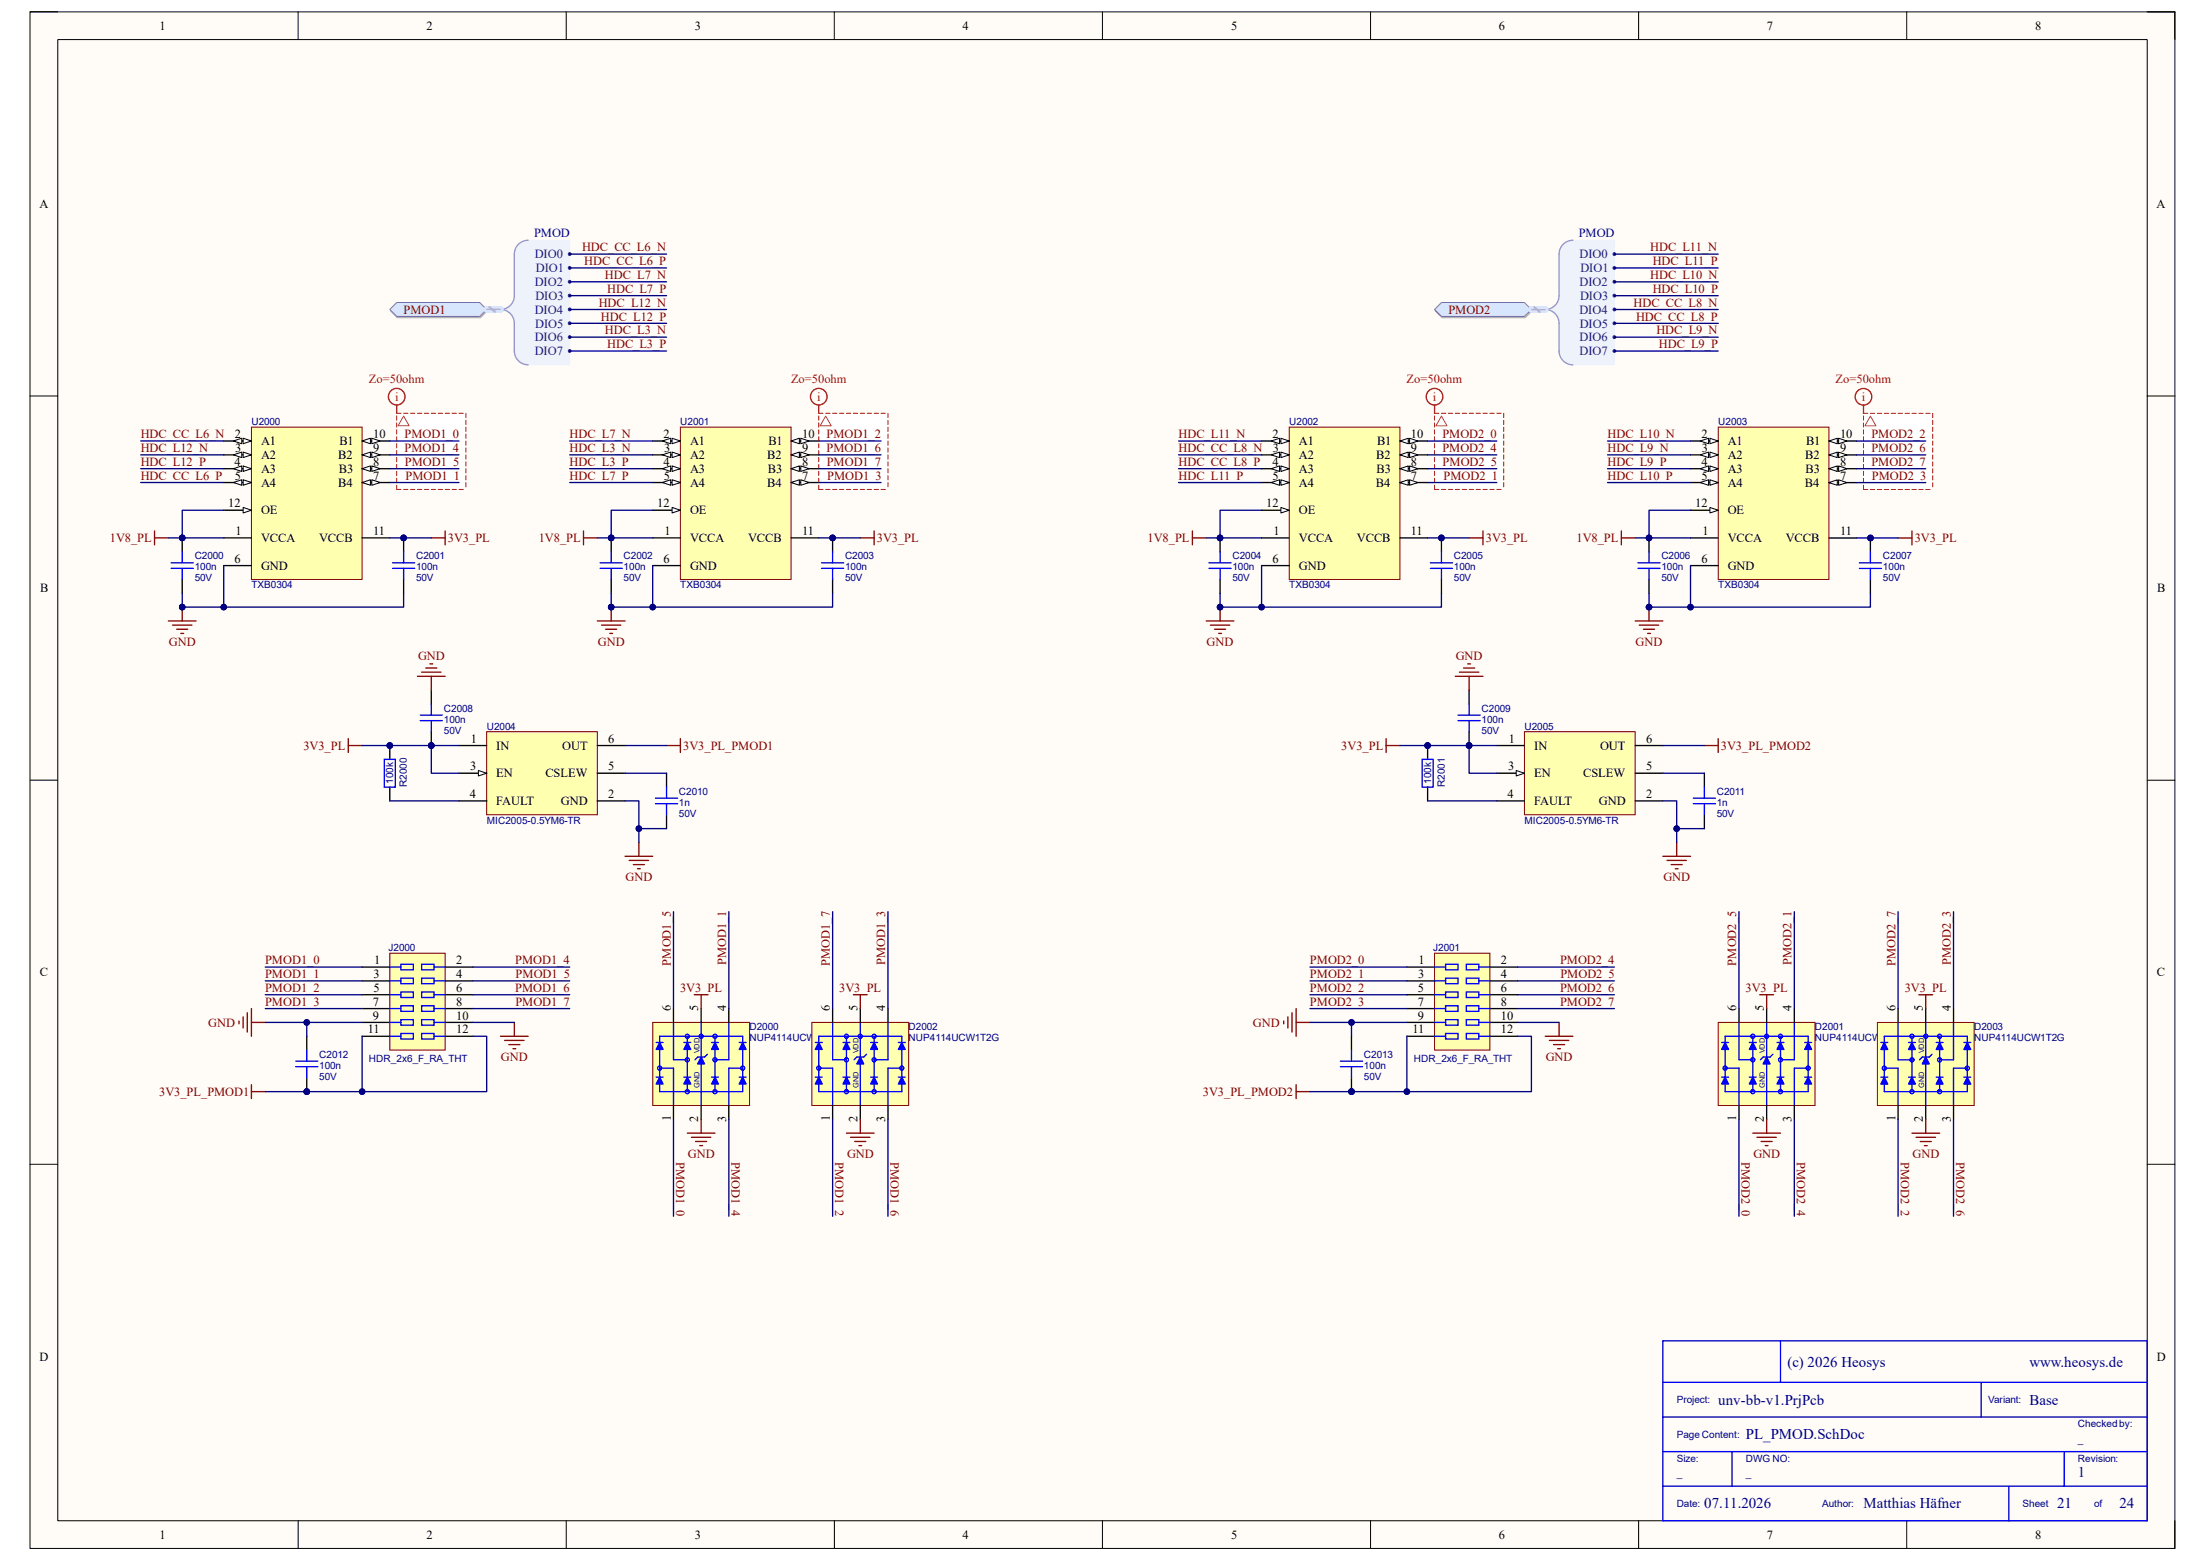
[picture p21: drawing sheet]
<svg xmlns="http://www.w3.org/2000/svg" width="420mm" height="297mm" viewBox="0 0 420 297" stroke-linecap="round" stroke-linejoin="round" font-family="sans-serif">
<defs><g id="words">
<g font-size="2.8" fill="#000080">
<text x="340.4" y="260.2">(c) 2026 Heosys</text>
<text x="386.5" y="260.2">www.heosys.de</text>
<text x="327.3" y="267.4">unv-bb-v1.PrjPcb</text>
<text x="386.5" y="267.4">Base</text>
<text x="332.5" y="274">PL_PMOD.SchDoc</text>
<text x="395.8" y="281.3">1</text>
<text x="324.6" y="287.2">07.11.2026</text>
<text x="354.9" y="287.2">Matthias Häfner</text>
<text x="391.8" y="287.2">21</text>
<text x="403.7" y="287.2">24</text>
</g>
<g font-size="2.4">
<text x="30.4" y="5.7">1</text>
<text x="81.2" y="5.7">2</text>
<text x="132.4" y="5.7">3</text>
<text x="183.3" y="5.7">4</text>
<text x="234.5" y="5.7">5</text>
<text x="285.5" y="5.7">6</text>
<text x="336.5" y="5.7">7</text>
<text x="387.6" y="5.7">8</text>
<text x="7.5" y="39.6">A</text>
<text x="410.8" y="39.6">A</text>
<text x="44.7" y="83.4">2</text>
<text x="71.1" y="83.4">10</text>
<text x="126.4" y="83.4">2</text>
<text x="152.8" y="83.4">10</text>
<text x="242.4" y="83.4">2</text>
<text x="268.7" y="83.4">10</text>
<text x="324.1" y="83.4">2</text>
<text x="350.5" y="83.4">10</text>
<text x="44.7" y="88.7">4</text>
<text x="44.8" y="86.1">3</text>
<text x="49.7" y="84.8">A1</text>
<text x="49.7" y="87.4">A2</text>
<text x="64.4" y="87.4">B2</text>
<text x="64.6" y="84.8">B1</text>
<text x="71.1" y="86.1">9</text>
<text x="71.1" y="88.7">8</text>
<text x="126.4" y="88.7">4</text>
<text x="126.5" y="86.1">3</text>
<text x="131.4" y="84.8">A1</text>
<text x="131.4" y="87.4">A2</text>
<text x="146.1" y="87.4">B2</text>
<text x="146.3" y="84.8">B1</text>
<text x="152.8" y="86.1">9</text>
<text x="152.8" y="88.7">8</text>
<text x="242.4" y="88.7">4</text>
<text x="242.4" y="86.1">3</text>
<text x="247.4" y="84.8">A1</text>
<text x="247.4" y="87.4">A2</text>
<text x="262.1" y="87.4">B2</text>
<text x="262.3" y="84.8">B1</text>
<text x="268.7" y="86.1">9</text>
<text x="268.7" y="88.7">8</text>
<text x="324.1" y="88.7">4</text>
<text x="324.1" y="86.1">3</text>
<text x="329.1" y="84.8">A1</text>
<text x="329.1" y="87.4">A2</text>
<text x="343.8" y="87.4">B2</text>
<text x="344" y="84.8">B1</text>
<text x="350.5" y="86.1">9</text>
<text x="350.5" y="88.7">8</text>
<text x="44.7" y="91.4">5</text>
<text x="49.7" y="90">A3</text>
<text x="49.7" y="92.7">A4</text>
<text x="64.4" y="92.7">B4</text>
<text x="64.6" y="90">B3</text>
<text x="71.1" y="91.4">7</text>
<text x="126.4" y="91.4">5</text>
<text x="131.4" y="90">A3</text>
<text x="131.4" y="92.7">A4</text>
<text x="146.1" y="92.7">B4</text>
<text x="146.3" y="90">B3</text>
<text x="152.8" y="91.4">7</text>
<text x="242.4" y="91.4">5</text>
<text x="247.4" y="90">A3</text>
<text x="247.4" y="92.7">A4</text>
<text x="262.1" y="92.7">B4</text>
<text x="262.2" y="90">B3</text>
<text x="268.7" y="91.4">7</text>
<text x="324.1" y="91.4">5</text>
<text x="329.1" y="90">A3</text>
<text x="329.1" y="92.7">A4</text>
<text x="343.8" y="92.7">B4</text>
<text x="343.9" y="90">B3</text>
<text x="350.5" y="91.4">7</text>
<text x="43.5" y="96.6">12</text>
<text x="44.9" y="101.9">1</text>
<text x="49.7" y="97.9">OE</text>
<text x="71.1" y="101.9">11</text>
<text x="125.2" y="96.6">12</text>
<text x="126.6" y="101.9">1</text>
<text x="131.4" y="97.9">OE</text>
<text x="152.8" y="101.9">11</text>
<text x="241.2" y="96.6">12</text>
<text x="242.6" y="101.9">1</text>
<text x="247.4" y="97.9">OE</text>
<text x="268.7" y="101.9">11</text>
<text x="322.9" y="96.6">12</text>
<text x="324.3" y="101.9">1</text>
<text x="329.1" y="97.9">OE</text>
<text x="350.5" y="101.9">11</text>
<text x="44.7" y="107.1">6</text>
<text x="49.7" y="103.2">VCCA</text>
<text x="60.8" y="103.2">VCCB</text>
<text x="126.4" y="107.1">6</text>
<text x="131.4" y="103.2">VCCA</text>
<text x="142.5" y="103.2">VCCB</text>
<text x="242.4" y="107.1">6</text>
<text x="247.4" y="103.2">VCCA</text>
<text x="258.4" y="103.2">VCCB</text>
<text x="324.1" y="107.1">6</text>
<text x="329.1" y="103.2">VCCA</text>
<text x="340.1" y="103.2">VCCB</text>
<text x="7.6" y="112.8">B</text>
<text x="49.7" y="108.5">GND</text>
<text x="131.4" y="108.5">GND</text>
<text x="247.4" y="108.5">GND</text>
<text x="329.1" y="108.5">GND</text>
<text x="410.9" y="112.8">B</text>
<text x="89.7" y="141.4">1</text>
<text x="94.5" y="142.7">IN</text>
<text x="107.1" y="142.7">OUT</text>
<text x="115.9" y="141.4">6</text>
<text x="287.4" y="141.4">1</text>
<text x="292.2" y="142.7">IN</text>
<text x="304.8" y="142.7">OUT</text>
<text x="313.6" y="141.4">6</text>
<text x="89.6" y="146.7">3</text>
<text x="94.5" y="148">EN</text>
<text x="103.9" y="148">CSLEW</text>
<text x="115.9" y="146.7">5</text>
<text x="287.3" y="146.7">3</text>
<text x="292.2" y="148">EN</text>
<text x="301.5" y="148">CSLEW</text>
<text x="313.6" y="146.7">5</text>
<text x="89.5" y="152">4</text>
<text x="94.5" y="153.3">FAULT</text>
<text x="106.8" y="153.3">GND</text>
<text x="115.9" y="152">2</text>
<text x="287.1" y="152">4</text>
<text x="292.2" y="153.3">FAULT</text>
<text x="304.5" y="153.3">GND</text>
<text x="313.6" y="152">2</text>
<text x="7.6" y="185.9">C</text>
<text x="71.2" y="183.6">1</text>
<text x="86.9" y="183.6">2</text>
<text x="270.2" y="183.6">1</text>
<text x="285.9" y="183.6">2</text>
<text x="410.8" y="185.9">C</text>
<text x="71" y="191.5">7</text>
<text x="71.1" y="186.2">3</text>
<text x="71.1" y="188.8">5</text>
<text x="86.9" y="186.2">4</text>
<text x="86.9" y="188.8">6</text>
<text x="86.9" y="191.5">8</text>
<text x="270" y="191.5">7</text>
<text x="270.1" y="188.8">5</text>
<text x="270.1" y="186.2">3</text>
<text x="285.9" y="186.2">4</text>
<text x="285.9" y="188.8">6</text>
<text x="285.9" y="191.5">8</text>
<text x="70.1" y="196.8">11</text>
<text x="71" y="194.1">9</text>
<text x="86.9" y="194.1">10</text>
<text x="86.9" y="196.8">12</text>
<text x="127.8" y="192.5" transform="rotate(-90 127.8 192.5)">6</text>
<text x="133" y="192.5" transform="rotate(-90 133 192.5)">5</text>
<text x="138.3" y="192.5" transform="rotate(-90 138.3 192.5)">4</text>
<text x="158.1" y="192.5" transform="rotate(-90 158.1 192.5)">6</text>
<text x="163.3" y="192.5" transform="rotate(-90 163.3 192.5)">5</text>
<text x="168.6" y="192.5" transform="rotate(-90 168.6 192.5)">4</text>
<text x="269" y="196.8">11</text>
<text x="270" y="194.1">9</text>
<text x="285.9" y="194.1">10</text>
<text x="285.9" y="196.8">12</text>
<text x="330.7" y="192.5" transform="rotate(-90 330.7 192.5)">6</text>
<text x="336" y="192.5" transform="rotate(-90 336 192.5)">5</text>
<text x="341.3" y="192.5" transform="rotate(-90 341.3 192.5)">4</text>
<text x="361" y="192.5" transform="rotate(-90 361 192.5)">6</text>
<text x="366.3" y="192.5" transform="rotate(-90 366.3 192.5)">5</text>
<text x="371.6" y="192.5" transform="rotate(-90 371.6 192.5)">4</text>
<text x="127.8" y="213.5" transform="rotate(-90 127.8 213.5)">1</text>
<text x="133" y="213.7" transform="rotate(-90 133 213.7)">2</text>
<text x="138.3" y="213.6" transform="rotate(-90 138.3 213.6)">3</text>
<text x="158.1" y="213.5" transform="rotate(-90 158.1 213.5)">1</text>
<text x="163.3" y="213.7" transform="rotate(-90 163.3 213.7)">2</text>
<text x="168.6" y="213.6" transform="rotate(-90 168.6 213.6)">3</text>
<text x="330.7" y="213.5" transform="rotate(-90 330.7 213.5)">1</text>
<text x="336" y="213.7" transform="rotate(-90 336 213.7)">2</text>
<text x="341.3" y="213.6" transform="rotate(-90 341.3 213.6)">3</text>
<text x="361" y="213.5" transform="rotate(-90 361 213.5)">1</text>
<text x="366.3" y="213.7" transform="rotate(-90 366.3 213.7)">2</text>
<text x="371.6" y="213.6" transform="rotate(-90 371.6 213.6)">3</text>
<text x="7.5" y="259">D</text>
<text x="410.8" y="259">D</text>
<text x="30.4" y="293">1</text>
<text x="81.2" y="293">2</text>
<text x="132.4" y="293">3</text>
<text x="183.3" y="293">4</text>
<text x="234.5" y="293">5</text>
<text x="285.5" y="293">6</text>
<text x="336.5" y="293">7</text>
<text x="387.6" y="293">8</text>
</g>
<g font-size="2.4" fill="#000080">
<text x="101.7" y="45.2">PMOD</text>
<text x="300.7" y="45.2">PMOD</text>
</g>
<g font-size="2.4" fill="#800000">
<text x="110.9" y="47.9">HDC_CC_L6_N</text>
<text x="314.3" y="47.9">HDC_L11_N</text>
<text x="111.3" y="50.5">HDC_CC_L6_P</text>
<text x="115.2" y="53.1">HDC_L7_N</text>
<text x="314.3" y="53.1">HDC_L10_N</text>
<text x="314.8" y="50.5">HDC_L11_P</text>
<text x="76.9" y="59.7">PMOD1</text>
<text x="114" y="58.4">HDC_L12_N</text>
<text x="115.7" y="55.8">HDC_L7_P</text>
<text x="275.9" y="59.7">PMOD2</text>
<text x="311.1" y="58.4">HDC_CC_L8_N</text>
<text x="314.8" y="55.8">HDC_L10_P</text>
<text x="114.5" y="61">HDC_L12_P</text>
<text x="115.2" y="63.7">HDC_L3_N</text>
<text x="311.6" y="61">HDC_CC_L8_P</text>
<text x="315.5" y="63.7">HDC_L9_N</text>
<text x="115.7" y="66.3">HDC_L3_P</text>
<text x="316" y="66.3">HDC_L9_P</text>
<text x="26.8" y="83.4">HDC_CC_L6_N</text>
<text x="77" y="83.4">PMOD1_0</text>
<text x="108.5" y="83.4">HDC_L7_N</text>
<text x="157.4" y="83.4">PMOD1_2</text>
<text x="224.5" y="83.4">HDC_L11_N</text>
<text x="274.7" y="83.4">PMOD2_0</text>
<text x="306.2" y="83.4">HDC_L10_N</text>
<text x="356.4" y="83.4">PMOD2_2</text>
<text x="26.8" y="86.1">HDC_L12_N</text>
<text x="26.8" y="88.7">HDC_L12_P</text>
<text x="77" y="86.1">PMOD1_4</text>
<text x="77.1" y="88.7">PMOD1_5</text>
<text x="108.5" y="88.7">HDC_L3_P</text>
<text x="108.5" y="86.1">HDC_L3_N</text>
<text x="157.4" y="86.1">PMOD1_6</text>
<text x="157.5" y="88.7">PMOD1_7</text>
<text x="224.5" y="88.7">HDC_CC_L8_P</text>
<text x="224.5" y="86.1">HDC_CC_L8_N</text>
<text x="274.7" y="86.1">PMOD2_4</text>
<text x="274.8" y="88.7">PMOD2_5</text>
<text x="306.2" y="88.7">HDC_L9_P</text>
<text x="306.2" y="86.1">HDC_L9_N</text>
<text x="356.4" y="86.1">PMOD2_6</text>
<text x="356.4" y="88.7">PMOD2_7</text>
<text x="26.8" y="91.4">HDC_CC_L6_P</text>
<text x="77.3" y="91.4">PMOD1_1</text>
<text x="108.5" y="91.4">HDC_L7_P</text>
<text x="157.6" y="91.4">PMOD1_3</text>
<text x="224.5" y="91.4">HDC_L11_P</text>
<text x="275" y="91.4">PMOD2_1</text>
<text x="306.2" y="91.4">HDC_L10_P</text>
<text x="356.5" y="91.4">PMOD2_3</text>
<text x="20.9" y="103.2">1V8_PL</text>
<text x="85.3" y="103.2">3V3_PL</text>
<text x="102.6" y="103.2">1V8_PL</text>
<text x="167" y="103.2">3V3_PL</text>
<text x="218.6" y="103.2">1V8_PL</text>
<text x="283" y="103.2">3V3_PL</text>
<text x="300.3" y="103.2">1V8_PL</text>
<text x="364.7" y="103.2">3V3_PL</text>
<text x="32.2" y="123">GND</text>
<text x="79.6" y="125.6">GND</text>
<text x="113.9" y="123">GND</text>
<text x="229.8" y="123">GND</text>
<text x="277.3" y="125.6">GND</text>
<text x="311.5" y="123">GND</text>
<text x="57.8" y="142.7">3V3_PL</text>
<text x="130.1" y="142.7">3V3_PL_PMOD1</text>
<text x="255.5" y="142.7">3V3_PL</text>
<text x="327.8" y="142.7">3V3_PL_PMOD2</text>
<text x="119.2" y="167.8">GND</text>
<text x="316.8" y="167.8">GND</text>
<text x="50.5" y="183.6">PMOD1_0</text>
<text x="98.1" y="183.6">PMOD1_4</text>
<text x="127.8" y="183.9" transform="rotate(-90 127.8 183.9)">PMOD1_5</text>
<text x="138.3" y="183.7" transform="rotate(-90 138.3 183.7)">PMOD1_1</text>
<text x="158.1" y="183.9" transform="rotate(-90 158.1 183.9)">PMOD1_7</text>
<text x="168.6" y="183.8" transform="rotate(-90 168.6 183.8)">PMOD1_3</text>
<text x="249.5" y="183.6">PMOD2_0</text>
<text x="297.1" y="183.6">PMOD2_4</text>
<text x="330.7" y="183.9" transform="rotate(-90 330.7 183.9)">PMOD2_5</text>
<text x="341.3" y="183.7" transform="rotate(-90 341.3 183.7)">PMOD2_1</text>
<text x="361" y="183.9" transform="rotate(-90 361 183.9)">PMOD2_7</text>
<text x="371.6" y="183.8" transform="rotate(-90 371.6 183.8)">PMOD2_3</text>
<text x="50.5" y="186.2">PMOD1_1</text>
<text x="50.5" y="188.8">PMOD1_2</text>
<text x="50.5" y="191.5">PMOD1_3</text>
<text x="98.1" y="188.8">PMOD1_6</text>
<text x="98.2" y="191.5">PMOD1_7</text>
<text x="98.2" y="186.2">PMOD1_5</text>
<text x="129.5" y="188.8">3V3_PL</text>
<text x="159.9" y="188.8">3V3_PL</text>
<text x="249.5" y="186.2">PMOD2_1</text>
<text x="249.5" y="188.8">PMOD2_2</text>
<text x="249.5" y="191.5">PMOD2_3</text>
<text x="297.1" y="188.8">PMOD2_6</text>
<text x="297.1" y="191.5">PMOD2_7</text>
<text x="297.2" y="186.2">PMOD2_5</text>
<text x="332.5" y="188.8">3V3_PL</text>
<text x="362.8" y="188.8">3V3_PL</text>
<text x="39.7" y="195.5">GND</text>
<text x="238.6" y="195.5">GND</text>
<text x="95.4" y="202.1">GND</text>
<text x="294.4" y="202.1">GND</text>
<text x="30.3" y="208.6">3V3_PL_PMOD1</text>
<text x="229.1" y="208.6">3V3_PL_PMOD2</text>
<text x="128.8" y="221.2" transform="rotate(90 128.8 221.2)">PMOD1_0</text>
<text x="131" y="220.5">GND</text>
<text x="139.3" y="221.2" transform="rotate(90 139.3 221.2)">PMOD1_4</text>
<text x="159.1" y="221.2" transform="rotate(90 159.1 221.2)">PMOD1_2</text>
<text x="161.3" y="220.5">GND</text>
<text x="169.6" y="221.2" transform="rotate(90 169.6 221.2)">PMOD1_6</text>
<text x="331.7" y="221.2" transform="rotate(90 331.7 221.2)">PMOD2_0</text>
<text x="334" y="220.5">GND</text>
<text x="342.3" y="221.2" transform="rotate(90 342.3 221.2)">PMOD2_4</text>
<text x="362" y="221.2" transform="rotate(90 362 221.2)">PMOD2_2</text>
<text x="364.3" y="220.5">GND</text>
<text x="372.6" y="221.2" transform="rotate(90 372.6 221.2)">PMOD2_6</text>
</g>
<g font-size="2.4" fill="#003a70">
<text x="101.9" y="49.2">DIO0</text>
<text x="102.1" y="51.8">DIO1</text>
<text x="300.9" y="49.2">DIO0</text>
<text x="301" y="51.8">DIO1</text>
<text x="101.9" y="54.4">DIO2</text>
<text x="101.9" y="59.7">DIO4</text>
<text x="102" y="57.1">DIO3</text>
<text x="300.8" y="59.7">DIO4</text>
<text x="300.9" y="54.4">DIO2</text>
<text x="300.9" y="57.1">DIO3</text>
<text x="101.9" y="65">DIO6</text>
<text x="101.9" y="62.4">DIO5</text>
<text x="300.9" y="65">DIO6</text>
<text x="300.9" y="62.4">DIO5</text>
<text x="101.9" y="67.6">DIO7</text>
<text x="300.9" y="67.6">DIO7</text>
</g>
<g font-size="2.4" fill="#f00">
<text x="70.3" y="72.9">Zo=50ohm</text>
<text x="75.3" y="76.3">i</text>
<text x="150.7" y="72.9">Zo=50ohm</text>
<text x="155.7" y="76.3">i</text>
<text x="267.9" y="72.9">Zo=50ohm</text>
<text x="272.9" y="76.3">i</text>
<text x="349.6" y="72.9">Zo=50ohm</text>
<text x="354.6" y="76.3">i</text>
</g>
<g font-size="1.9" fill="#000080">
<text x="47.9" y="80.9">U2000</text>
<text x="129.6" y="80.9">U2001</text>
<text x="245.6" y="80.9">U2002</text>
<text x="327.3" y="80.9">U2003</text>
<text x="37.1" y="106.5">C2000</text>
<text x="79.2" y="106.5">C2001</text>
<text x="118.8" y="106.5">C2002</text>
<text x="161" y="106.5">C2003</text>
<text x="234.7" y="106.5">C2004</text>
<text x="276.9" y="106.5">C2005</text>
<text x="316.4" y="106.5">C2006</text>
<text x="358.6" y="106.5">C2007</text>
<text x="37.1" y="108.6">100n</text>
<text x="37.1" y="110.7">50V</text>
<text x="47.9" y="112">TXB0304</text>
<text x="79.2" y="108.6">100n</text>
<text x="79.2" y="110.7">50V</text>
<text x="118.8" y="108.6">100n</text>
<text x="118.8" y="110.7">50V</text>
<text x="129.6" y="112">TXB0304</text>
<text x="161" y="108.6">100n</text>
<text x="161" y="110.7">50V</text>
<text x="234.7" y="108.6">100n</text>
<text x="234.7" y="110.7">50V</text>
<text x="245.6" y="112">TXB0304</text>
<text x="276.9" y="108.6">100n</text>
<text x="276.9" y="110.7">50V</text>
<text x="316.4" y="108.6">100n</text>
<text x="316.4" y="110.7">50V</text>
<text x="327.3" y="112">TXB0304</text>
<text x="358.6" y="108.6">100n</text>
<text x="358.6" y="110.7">50V</text>
<text x="84.5" y="137.6">100n</text>
<text x="84.5" y="135.5">C2008</text>
<text x="282.2" y="137.6">100n</text>
<text x="282.2" y="135.5">C2009</text>
<text x="84.5" y="139.7">50V</text>
<text x="92.7" y="138.9">U2004</text>
<text x="282.2" y="139.7">50V</text>
<text x="290.4" y="138.9">U2005</text>
<text x="74.9" y="149.3" transform="rotate(-90 74.9 149.3)">100k</text>
<text x="77.5" y="149.9" transform="rotate(-90 77.5 149.9)">R2000</text>
<text x="272.6" y="149.3" transform="rotate(-90 272.6 149.3)">100k</text>
<text x="275.2" y="149.9" transform="rotate(-90 275.2 149.9)">R2001</text>
<text x="129.3" y="153.4">1n</text>
<text x="129.3" y="155.5">50V</text>
<text x="129.3" y="151.3">C2010</text>
<text x="327" y="153.4">1n</text>
<text x="327" y="155.5">50V</text>
<text x="327" y="151.3">C2011</text>
<text x="92.7" y="156.8">MIC2005-0.5YM6-TR</text>
<text x="290.4" y="156.8">MIC2005-0.5YM6-TR</text>
<text x="74" y="181.1">J2000</text>
<text x="273" y="181.1">J2001</text>
<text x="142.7" y="196.1">D2000</text>
<text x="173.1" y="196.1">D2002</text>
<text x="345.7" y="196.1">D2001</text>
<text x="376" y="196.1">D2003</text>
<text x="60.8" y="203.5">100n</text>
<text x="60.8" y="201.4">C2012</text>
<text x="70.3" y="202.1">HDR_2x6_F_RA_THT</text>
<text x="142.7" y="198.2">NUP4114UCW1T2G</text>
<text x="173.1" y="198.2">NUP4114UCW1T2G</text>
<text x="259.8" y="203.5">100n</text>
<text x="259.8" y="201.4">C2013</text>
<text x="269.3" y="202.1">HDR_2x6_F_RA_THT</text>
<text x="345.7" y="198.2">NUP4114UCW1T2G</text>
<text x="376" y="198.2">NUP4114UCW1T2G</text>
<text x="60.8" y="205.6">50V</text>
<text x="259.8" y="205.6">50V</text>
<text x="319.4" y="267.1">Project:</text>
<text x="378.7" y="267.1">Variant:</text>
<text x="319.4" y="273.7">Page Content:</text>
<text x="395.8" y="274.7">_</text>
<text x="395.8" y="271.7">Checked by:</text>
<text x="319.4" y="281.2">_</text>
<text x="319.4" y="278.3">Size:</text>
<text x="332.5" y="281.2">_</text>
<text x="332.5" y="278.3">DWG NO:</text>
<text x="395.8" y="278.3">Revision:</text>
<text x="319.4" y="286.9">Date:</text>
<text x="347" y="286.9">Author:</text>
<text x="385.2" y="286.9">Sheet</text>
<text x="398.9" y="286.9">of</text>
</g>
<g font-size="1.4" fill="#000080">
<text x="133.2" y="200.6" transform="rotate(-90 133.2 200.6)">VDD</text>
<text x="163.5" y="200.6" transform="rotate(-90 163.5 200.6)">VDD</text>
<text x="336.2" y="200.6" transform="rotate(-90 336.2 200.6)">VDD</text>
<text x="366.5" y="200.6" transform="rotate(-90 366.5 200.6)">VDD</text>
<text x="133.2" y="207.2" transform="rotate(-90 133.2 207.2)">GND</text>
<text x="163.5" y="207.2" transform="rotate(-90 163.5 207.2)">GND</text>
<text x="336.2" y="207.2" transform="rotate(-90 336.2 207.2)">GND</text>
<text x="366.5" y="207.2" transform="rotate(-90 366.5 207.2)">GND</text>
</g>
</g></defs>
<path d="M5.7 2.3h408.6v292.5h-408.6z" fill-rule="evenodd" fill="#fffcf8"/>
<path d="M5.7 2.3h408.6v292.5h-408.6z" fill="none" stroke="#000" stroke-width=".19"/>
<path d="M11 7.5h398v282h-398z" fill-rule="evenodd" fill="#fffcf8"/>
<g fill="none" stroke="#000" stroke-width=".19">
<path d="M5.7 2.3h5.3M11 7.5h398v282h-398zM56.8 2.3v5.2M107.8 2.3v5.2M158.9 2.3v5.2M210 2.3v5.2M261 2.3v5.2M312.1 2.3v5.2M363.2 2.3v5.2M409 2.3h5.3v5.2M5.7 75.4h5.3M409 75.4h5.3"/>
<path d="M5.7 148.5h5.3M409 148.5h5.3M5.7 221.7h5.3M409 221.7h5.3M56.8 289.5v5.3M107.9 289.5v5.3M158.9 289.5v5.3M210 289.5v5.3M261 289.5v5.3M312.1 289.5v5.3M363.2 289.5v5.3M414.3 289.5v5.3"/>
</g>
<g fill="#fff">
<path d="M75.6 78.7h13.1v14.5h-13.1z" fill-rule="evenodd"/>
<path d="M156 78.7h13.1v14.5h-13.1z" fill-rule="evenodd"/>
<path d="M273.2 78.7h13.2v14.5h-13.2z" fill-rule="evenodd"/>
<path d="M354.9 78.7h13.2v14.5h-13.2z" fill-rule="evenodd"/>
</g>
<path d="M74.2 181.5h10.6v18.4h-10.6z" fill-rule="evenodd" fill="#ffffb0"/>
<path d="M74.2 181.5h10.6v18.4h-10.6z" fill="none" stroke="#800000" stroke-width=".19"/>
<path d="M69 184.1h5.2M69 186.8h5.2M69 189.4h5.2M69 192h5.2M69 194.7h5.2M69 197.3h5.2M84.8 184.1h5.3M84.8 186.8h5.3M84.8 189.4h5.3M84.8 192h5.3M84.8 194.7h5.3M84.8 197.3h5.3" fill="none" stroke="#000" stroke-width=".25"/>
<g fill="none" stroke="#00f" stroke-width=".25">
<path d="M74.2 184.1h2.2M74.2 186.8h2.2M74.2 189.4h2.2M74.2 192h2.2M74.2 194.7h2.2M74.2 197.3h2.2M76.4 183.6h2.3v1h-2.3zM76.4 186.2h2.3v1.1h-2.3zM76.4 188.9h2.3v1h-2.3zM76.4 191.5h2.3v1.1h-2.3zM76.4 194.1h2.3v1.1h-2.3zM76.4 196.8h2.3v1h-2.3z"/>
<path d="M80.3 183.6h2.4v1h-2.4zM80.3 186.2h2.4v1.1h-2.4zM80.3 188.9h2.4v1h-2.4zM80.3 191.5h2.4v1.1h-2.4zM80.3 194.1h2.4v1.1h-2.4zM80.3 196.8h2.4v1h-2.4zM82.7 184.1h2.1M82.7 186.8h2.1M82.7 189.4h2.1M82.7 192h2.1M82.7 194.7h2.1M82.7 197.3h2.1"/>
</g>
<path d="M99.3 46.1l1.3-.4h7.9v23.8h-7.9l-1.3-.4-1-1-.3-1.3v-5.9l-.7-1.1-1.3-.9 1.3-.9 .7-1.1v-8.5l.3-1.3z" fill-rule="evenodd" fill="#edf2fb"/>
<path d="M99.3 46.1l1.3-.4h7.9v23.8h-7.9l-1.3-.4-1-1-.3-1.3v-5.9l-.7-1.1-1.3-.9 1.3-.9 .7-1.1v-8.5l.3-1.3z" fill="none" stroke="#edf2fb" stroke-width=".19"/>
<path d="M100.6 45.7a2.64 2.64 0 0 0-2.6 2.7v7.9a2.64 2.64 0 0 1-2.7 2.6 2.64 2.64 0 0 1 2.7 2.7v5.2a2.64 2.64 0 0 0 2.6 2.7" fill="none" stroke="#8f9ec9" stroke-width=".25"/>
<circle cx="108.5" cy="48.4" r=".26" fill="#003a70"/>
<circle cx="108.5" cy="48.4" r=".26" fill="none" stroke="#003a70" stroke-width=".19"/>
<circle cx="108.5" cy="51" r=".26" fill="#003a70"/>
<circle cx="108.5" cy="51" r=".26" fill="none" stroke="#003a70" stroke-width=".19"/>
<circle cx="108.5" cy="53.6" r=".26" fill="#003a70"/>
<circle cx="108.5" cy="53.6" r=".26" fill="none" stroke="#003a70" stroke-width=".19"/>
<circle cx="108.5" cy="56.3" r=".26" fill="#003a70"/>
<circle cx="108.5" cy="56.3" r=".26" fill="none" stroke="#003a70" stroke-width=".19"/>
<circle cx="108.5" cy="58.9" r=".26" fill="#003a70"/>
<circle cx="108.5" cy="58.9" r=".26" fill="none" stroke="#003a70" stroke-width=".19"/>
<circle cx="108.5" cy="61.6" r=".26" fill="#003a70"/>
<circle cx="108.5" cy="61.6" r=".26" fill="none" stroke="#003a70" stroke-width=".19"/>
<circle cx="108.5" cy="64.2" r=".26" fill="#003a70"/>
<circle cx="108.5" cy="64.2" r=".26" fill="none" stroke="#003a70" stroke-width=".19"/>
<circle cx="108.5" cy="66.8" r=".26" fill="#003a70"/>
<circle cx="108.5" cy="66.8" r=".26" fill="none" stroke="#003a70" stroke-width=".19"/>
<path d="M75.7 57.9h15.8l1.3 1.3-1.3 1.3h-15.8l-1.3-1.3z" fill-rule="evenodd" fill="#bac0ca"/>
<path d="M75.7 57.9h15.8l1.3 1.3-1.3 1.3h-15.8l-1.3-1.3z" fill="none" stroke="#a6acb6" stroke-width=".19"/>
<path d="M75.6 57.6h15.8l1.3 1.3-1.3 1.3h-15.8l-1.4-1.3z" fill-rule="evenodd" fill="#d5e4ff"/>
<path d="M75.6 57.6h15.8l1.3 1.3-1.3 1.3h-15.8l-1.4-1.3z" fill="none" stroke="#71809b" stroke-width=".19"/>
<circle cx="58.4" cy="207.8" r=".53" fill="#000080"/>
<circle cx="58.4" cy="207.8" r=".53" fill="none" stroke="#000080" stroke-width=".19"/>
<path d="M58.4 205.2v2.6" fill="none" stroke="#000" stroke-width=".25"/>
<circle cx="58.4" cy="207.8" r=".53" fill="#000080"/>
<circle cx="58.4" cy="207.8" r=".53" fill="none" stroke="#000080" stroke-width=".19"/>
<path d="M58.4 197.3v2.6" fill="none" stroke="#000" stroke-width=".25"/>
<path d="M58.4 199.9v2.1M56.3 202h4.2M56.3 203.1h4.2M58.4 203.1v2.1" fill="none" stroke="#00f" stroke-width=".25"/>
<path d="M45.5 194.4v.5M46.3 193.6v2.1M47.1 192.8v3.7M47.9 192v5.3M47.9 194.7h2.6M95.3 197.3h5.3M96.1 198.1h3.7M96.9 198.9h2.1M97.7 199.7h.5M98 194.7v2.6M47.9 206.5v2.7M47.9 207.8h2.6" fill="none" stroke="#800000" stroke-width=".25"/>
<path d="M92.7 139.3h21.1v15.8h-21.1z" fill-rule="evenodd" fill="#ffffb0"/>
<path d="M92.7 139.3h21.1v15.8h-21.1z" fill="none" stroke="#800000" stroke-width=".19"/>
<path d="M87.4 141.9h5.3M87.4 147.2h5.3M113.8 152.5h5.3" fill="none" stroke="#000" stroke-width=".25"/>
<path d="M91.1 146.7l1.6 .5-1.6 .5z" fill="#f8fcff"/>
<path d="M91.1 146.7l1.6 .5-1.6 .5z" fill="none" stroke="#000" stroke-width=".19"/>
<path d="M87.4 152.5h5.3M113.8 141.9h5.3M113.8 147.2h5.3" fill="none" stroke="#000" stroke-width=".25"/>
<path d="M66.3 140.6v2.7M66.3 141.9h2.7" fill="none" stroke="#800000" stroke-width=".25"/>
<circle cx="82.2" cy="141.9" r=".53" fill="#000080"/>
<circle cx="82.2" cy="141.9" r=".53" fill="none" stroke="#000080" stroke-width=".19"/>
<path d="M82.2 139.3v2.6" fill="none" stroke="#000" stroke-width=".25"/>
<circle cx="82.2" cy="141.9" r=".53" fill="#000080"/>
<circle cx="82.2" cy="141.9" r=".53" fill="none" stroke="#000080" stroke-width=".19"/>
<path d="M82.2 131.4v2.6M127 147.2v2.6M127 155.1v2.7" fill="none" stroke="#000" stroke-width=".25"/>
<path d="M80 136.1h4.3M80 137.2h4.3M82.2 134v2.1M82.2 137.2v2.1M124.8 152h4.3M124.8 153h4.3M127 149.8v2.2M127 153v2.1" fill="none" stroke="#00f" stroke-width=".25"/>
<path d="M79.5 128.8h5.3M80.3 128h3.7M81.1 127.2h2.1M81.9 126.4h.5M82.2 128.8v2.6M119.1 163h5.2M119.8 163.8h3.7M120.6 164.6h2.1M121.4 165.4h.6M121.7 160.4v2.6" fill="none" stroke="#800000" stroke-width=".25"/>
<circle cx="74.2" cy="141.9" r=".53" fill="#000080"/>
<circle cx="74.2" cy="141.9" r=".53" fill="none" stroke="#000080" stroke-width=".19"/>
<path d="M74.2 141.9v2.7" fill="none" stroke="#000" stroke-width=".25"/>
<circle cx="74.2" cy="141.9" r=".53" fill="#000080"/>
<circle cx="74.2" cy="141.9" r=".53" fill="none" stroke="#000080" stroke-width=".19"/>
<path d="M74.2 149.8v2.7" fill="none" stroke="#000" stroke-width=".25"/>
<path d="M73.2 144.6h2.1v5.2h-2.1z" fill="none" stroke="#00f" stroke-width=".25"/>
<path d="M127 141.9h2.6M129.6 140.6v2.7" fill="none" stroke="#800000" stroke-width=".25"/>
<path d="M47.9 81.3h21.1v29h-21.1z" fill-rule="evenodd" fill="#ffffb0"/>
<path d="M47.9 81.3h21.1v29h-21.1z" fill="none" stroke="#800000" stroke-width=".19"/>
<path d="M42.6 97.1h5.3" fill="none" stroke="#000" stroke-width=".25"/>
<path d="M46.3 96.6l1.6 .5-1.6 .6z" fill="#f8fcff"/>
<path d="M46.3 96.6l1.6 .5-1.6 .6z" fill="none" stroke="#000" stroke-width=".19"/>
<path d="M42.6 84h5.3" fill="none" stroke="#000" stroke-width=".25"/>
<path d="M46.3 83.4l1.6 .6-1.6 .5z" fill="#f8fcff"/>
<path d="M46.3 83.4l1.6 .6-1.6 .5z" fill="none" stroke="#000" stroke-width=".19"/>
<path d="M44.5 84l1.5-.6v1.1z" fill="#f8fcff"/>
<path d="M44.5 84l1.5-.6v1.1z" fill="none" stroke="#000" stroke-width=".19"/>
<path d="M42.6 86.6h5.3" fill="none" stroke="#000" stroke-width=".25"/>
<path d="M46.3 86.1l1.6 .5-1.6 .5z" fill="#f8fcff"/>
<path d="M46.3 86.1l1.6 .5-1.6 .5z" fill="none" stroke="#000" stroke-width=".19"/>
<path d="M44.5 86.6l1.5-.5v1z" fill="#f8fcff"/>
<path d="M44.5 86.6l1.5-.5v1z" fill="none" stroke="#000" stroke-width=".19"/>
<path d="M42.6 89.2h5.3" fill="none" stroke="#000" stroke-width=".25"/>
<path d="M46.3 88.7l1.6 .5-1.6 .6z" fill="#f8fcff"/>
<path d="M46.3 88.7l1.6 .5-1.6 .6z" fill="none" stroke="#000" stroke-width=".19"/>
<path d="M44.5 89.2l1.5-.5v1.1z" fill="#f8fcff"/>
<path d="M44.5 89.2l1.5-.5v1.1z" fill="none" stroke="#000" stroke-width=".19"/>
<path d="M42.6 91.9h5.3" fill="none" stroke="#000" stroke-width=".25"/>
<path d="M46.3 91.3l1.6 .6-1.6 .5z" fill="#f8fcff"/>
<path d="M46.3 91.3l1.6 .6-1.6 .5z" fill="none" stroke="#000" stroke-width=".19"/>
<path d="M44.5 91.9l1.5-.6v1.1z" fill="#f8fcff"/>
<path d="M44.5 91.9l1.5-.6v1.1z" fill="none" stroke="#000" stroke-width=".19"/>
<path d="M69 84h5.2M42.6 102.4h5.3M69 102.4h5.2" fill="none" stroke="#000" stroke-width=".25"/>
<path d="M69 84l1.6-.6v1.1z" fill="#f8fcff"/>
<path d="M69 84l1.6-.6v1.1z" fill="none" stroke="#000" stroke-width=".19"/>
<path d="M70.8 83.4l1.6 .6-1.6 .5z" fill="#f8fcff"/>
<path d="M70.8 83.4l1.6 .6-1.6 .5z" fill="none" stroke="#000" stroke-width=".19"/>
<path d="M69 86.6h5.2" fill="none" stroke="#000" stroke-width=".25"/>
<path d="M69 86.6l1.6-.5v1z" fill="#f8fcff"/>
<path d="M69 86.6l1.6-.5v1z" fill="none" stroke="#000" stroke-width=".19"/>
<path d="M70.8 86.1l1.6 .5-1.6 .5z" fill="#f8fcff"/>
<path d="M70.8 86.1l1.6 .5-1.6 .5z" fill="none" stroke="#000" stroke-width=".19"/>
<path d="M69 89.2h5.2" fill="none" stroke="#000" stroke-width=".25"/>
<path d="M69 89.2l1.6-.5v1.1z" fill="#f8fcff"/>
<path d="M69 89.2l1.6-.5v1.1z" fill="none" stroke="#000" stroke-width=".19"/>
<path d="M70.8 88.7l1.6 .5-1.6 .6z" fill="#f8fcff"/>
<path d="M70.8 88.7l1.6 .5-1.6 .6z" fill="none" stroke="#000" stroke-width=".19"/>
<path d="M69 91.9h5.2" fill="none" stroke="#000" stroke-width=".25"/>
<path d="M69 91.9l1.6-.6v1.1z" fill="#f8fcff"/>
<path d="M69 91.9l1.6-.6v1.1z" fill="none" stroke="#000" stroke-width=".19"/>
<path d="M70.8 91.3l1.6 .6-1.6 .5z" fill="#f8fcff"/>
<path d="M70.8 91.3l1.6 .6-1.6 .5z" fill="none" stroke="#000" stroke-width=".19"/>
<path d="M42.6 107.7h5.3" fill="none" stroke="#000" stroke-width=".25"/>
<path d="M29.4 101.1v2.6M29.4 102.4h2.7M82.2 102.4h2.6M84.8 101.1v2.6" fill="none" stroke="#800000" stroke-width=".25"/>
<circle cx="34.7" cy="102.4" r=".53" fill="#000080"/>
<circle cx="34.7" cy="102.4" r=".53" fill="none" stroke="#000080" stroke-width=".19"/>
<path d="M34.7 102.4v2.6M34.7 110.3v2.7" fill="none" stroke="#000" stroke-width=".25"/>
<circle cx="34.7" cy="102.4" r=".53" fill="#000080"/>
<circle cx="34.7" cy="102.4" r=".53" fill="none" stroke="#000080" stroke-width=".19"/>
<path d="M32.6 107.2h4.2M32.6 108.2h4.2M34.7 105v2.2M34.7 108.2v2.1" fill="none" stroke="#00f" stroke-width=".25"/>
<path d="M32.1 118.2h5.2M32.9 119h3.7M33.7 119.8h2.1M34.7 115.6v2.6M34.4 120.6h.6" fill="none" stroke="#800000" stroke-width=".25"/>
<circle cx="34.7" cy="115.6" r=".53" fill="#000080"/>
<circle cx="34.7" cy="115.6" r=".53" fill="none" stroke="#000080" stroke-width=".19"/>
<circle cx="76.9" cy="102.4" r=".53" fill="#000080"/>
<circle cx="76.9" cy="102.4" r=".53" fill="none" stroke="#000080" stroke-width=".19"/>
<path d="M76.9 102.4v2.6M76.9 110.3v2.7" fill="none" stroke="#000" stroke-width=".25"/>
<circle cx="76.9" cy="102.4" r=".53" fill="#000080"/>
<circle cx="76.9" cy="102.4" r=".53" fill="none" stroke="#000080" stroke-width=".19"/>
<path d="M74.8 107.2h4.2M74.8 108.2h4.2M76.9 105v2.2M76.9 108.2v2.1" fill="none" stroke="#00f" stroke-width=".25"/>
<path d="M129.6 81.3h21.1v29h-21.1z" fill-rule="evenodd" fill="#ffffb0"/>
<path d="M129.6 81.3h21.1v29h-21.1z" fill="none" stroke="#800000" stroke-width=".19"/>
<path d="M124.3 97.1h5.3" fill="none" stroke="#000" stroke-width=".25"/>
<path d="M128 96.6l1.6 .5-1.6 .6z" fill="#f8fcff"/>
<path d="M128 96.6l1.6 .5-1.6 .6z" fill="none" stroke="#000" stroke-width=".19"/>
<path d="M124.3 84h5.3" fill="none" stroke="#000" stroke-width=".25"/>
<path d="M128 83.4l1.6 .6-1.6 .5z" fill="#f8fcff"/>
<path d="M128 83.4l1.6 .6-1.6 .5z" fill="none" stroke="#000" stroke-width=".19"/>
<path d="M126.2 84l1.5-.6v1.1z" fill="#f8fcff"/>
<path d="M126.2 84l1.5-.6v1.1z" fill="none" stroke="#000" stroke-width=".19"/>
<path d="M124.3 86.6h5.3" fill="none" stroke="#000" stroke-width=".25"/>
<path d="M128 86.1l1.6 .5-1.6 .5z" fill="#f8fcff"/>
<path d="M128 86.1l1.6 .5-1.6 .5z" fill="none" stroke="#000" stroke-width=".19"/>
<path d="M126.2 86.6l1.5-.5v1z" fill="#f8fcff"/>
<path d="M126.2 86.6l1.5-.5v1z" fill="none" stroke="#000" stroke-width=".19"/>
<path d="M124.3 89.2h5.3" fill="none" stroke="#000" stroke-width=".25"/>
<path d="M128 88.7l1.6 .5-1.6 .6z" fill="#f8fcff"/>
<path d="M128 88.7l1.6 .5-1.6 .6z" fill="none" stroke="#000" stroke-width=".19"/>
<path d="M126.2 89.2l1.5-.5v1.1z" fill="#f8fcff"/>
<path d="M126.2 89.2l1.5-.5v1.1z" fill="none" stroke="#000" stroke-width=".19"/>
<path d="M124.3 91.9h5.3" fill="none" stroke="#000" stroke-width=".25"/>
<path d="M128 91.3l1.6 .6-1.6 .5z" fill="#f8fcff"/>
<path d="M128 91.3l1.6 .6-1.6 .5z" fill="none" stroke="#000" stroke-width=".19"/>
<path d="M126.2 91.9l1.5-.6v1.1z" fill="#f8fcff"/>
<path d="M126.2 91.9l1.5-.6v1.1z" fill="none" stroke="#000" stroke-width=".19"/>
<path d="M150.7 84h5.3M124.3 102.4h5.3M150.7 102.4h5.3" fill="none" stroke="#000" stroke-width=".25"/>
<path d="M150.7 84l1.6-.6v1.1z" fill="#f8fcff"/>
<path d="M150.7 84l1.6-.6v1.1z" fill="none" stroke="#000" stroke-width=".19"/>
<path d="M152.5 83.4l1.6 .6-1.6 .5z" fill="#f8fcff"/>
<path d="M152.5 83.4l1.6 .6-1.6 .5z" fill="none" stroke="#000" stroke-width=".19"/>
<path d="M150.7 86.6h5.3" fill="none" stroke="#000" stroke-width=".25"/>
<path d="M150.7 86.6l1.6-.5v1z" fill="#f8fcff"/>
<path d="M150.7 86.6l1.6-.5v1z" fill="none" stroke="#000" stroke-width=".19"/>
<path d="M152.5 86.1l1.6 .5-1.6 .5z" fill="#f8fcff"/>
<path d="M152.5 86.1l1.6 .5-1.6 .5z" fill="none" stroke="#000" stroke-width=".19"/>
<path d="M150.7 89.2h5.3" fill="none" stroke="#000" stroke-width=".25"/>
<path d="M150.7 89.2l1.6-.5v1.1z" fill="#f8fcff"/>
<path d="M150.7 89.2l1.6-.5v1.1z" fill="none" stroke="#000" stroke-width=".19"/>
<path d="M152.5 88.7l1.6 .5-1.6 .6z" fill="#f8fcff"/>
<path d="M152.5 88.7l1.6 .5-1.6 .6z" fill="none" stroke="#000" stroke-width=".19"/>
<path d="M150.7 91.9h5.3" fill="none" stroke="#000" stroke-width=".25"/>
<path d="M150.7 91.9l1.6-.6v1.1z" fill="#f8fcff"/>
<path d="M150.7 91.9l1.6-.6v1.1z" fill="none" stroke="#000" stroke-width=".19"/>
<path d="M152.5 91.3l1.6 .6-1.6 .5z" fill="#f8fcff"/>
<path d="M152.5 91.3l1.6 .6-1.6 .5z" fill="none" stroke="#000" stroke-width=".19"/>
<path d="M124.3 107.7h5.3" fill="none" stroke="#000" stroke-width=".25"/>
<path d="M111.1 101.1v2.6M111.1 102.4h2.7M163.9 102.4h2.6M166.5 101.1v2.6" fill="none" stroke="#800000" stroke-width=".25"/>
<circle cx="116.4" cy="102.4" r=".53" fill="#000080"/>
<circle cx="116.4" cy="102.4" r=".53" fill="none" stroke="#000080" stroke-width=".19"/>
<path d="M116.4 102.4v2.6M116.4 110.3v2.7" fill="none" stroke="#000" stroke-width=".25"/>
<circle cx="116.4" cy="102.4" r=".53" fill="#000080"/>
<circle cx="116.4" cy="102.4" r=".53" fill="none" stroke="#000080" stroke-width=".19"/>
<path d="M114.3 107.2h4.2M114.3 108.2h4.2M116.4 105v2.2M116.4 108.2v2.1" fill="none" stroke="#00f" stroke-width=".25"/>
<path d="M113.8 118.2h5.3M114.6 119h3.7M115.4 119.8h2.1M116.4 115.6v2.6M116.2 120.6h.5" fill="none" stroke="#800000" stroke-width=".25"/>
<circle cx="116.4" cy="115.6" r=".53" fill="#000080"/>
<circle cx="116.4" cy="115.6" r=".53" fill="none" stroke="#000080" stroke-width=".19"/>
<circle cx="158.6" cy="102.4" r=".53" fill="#000080"/>
<circle cx="158.6" cy="102.4" r=".53" fill="none" stroke="#000080" stroke-width=".19"/>
<path d="M158.6 102.4v2.6M158.6 110.3v2.7" fill="none" stroke="#000" stroke-width=".25"/>
<circle cx="158.6" cy="102.4" r=".53" fill="#000080"/>
<circle cx="158.6" cy="102.4" r=".53" fill="none" stroke="#000080" stroke-width=".19"/>
<path d="M156.5 107.2h4.2M156.5 108.2h4.2M158.6 105v2.2M158.6 108.2v2.1" fill="none" stroke="#00f" stroke-width=".25"/>
<path d="M273.2 181.5h10.6v18.4h-10.6z" fill-rule="evenodd" fill="#ffffb0"/>
<path d="M273.2 181.5h10.6v18.4h-10.6z" fill="none" stroke="#800000" stroke-width=".19"/>
<path d="M268 184.1h5.2M268 186.8h5.2M268 189.4h5.2M268 192h5.2M268 194.7h5.2M268 197.3h5.2M283.8 184.1h5.3M283.8 186.8h5.3M283.8 189.4h5.3M283.8 192h5.3M283.8 194.7h5.3M283.8 197.3h5.3" fill="none" stroke="#000" stroke-width=".25"/>
<g fill="none" stroke="#00f" stroke-width=".25">
<path d="M273.2 184.1h2.1M273.2 186.8h2.1M273.2 189.4h2.1M273.2 192h2.1M273.2 194.7h2.1M273.2 197.3h2.1M275.3 183.6h2.4v1h-2.4zM275.3 186.2h2.4v1.1h-2.4zM275.3 188.9h2.4v1h-2.4zM275.3 191.5h2.4v1.1h-2.4zM275.3 194.1h2.4v1.1h-2.4zM275.3 196.8h2.4v1h-2.4z"/>
<path d="M279.3 183.6h2.4v1h-2.4zM279.3 186.2h2.4v1.1h-2.4zM279.3 188.9h2.4v1h-2.4zM279.3 191.5h2.4v1.1h-2.4zM279.3 194.1h2.4v1.1h-2.4zM279.3 196.8h2.4v1h-2.4zM281.7 184.1h2.1M281.7 186.8h2.1M281.7 189.4h2.1M281.7 192h2.1M281.7 194.7h2.1M281.7 197.3h2.1"/>
</g>
<path d="M298.3 46.1l1.3-.4h7.9v23.8h-7.9l-1.3-.4-1-1-.3-1.3v-5.9l-.7-1.1-1.3-.9 1.3-.9 .7-1.1v-8.5l.3-1.3z" fill-rule="evenodd" fill="#edf2fb"/>
<path d="M298.3 46.1l1.3-.4h7.9v23.8h-7.9l-1.3-.4-1-1-.3-1.3v-5.9l-.7-1.1-1.3-.9 1.3-.9 .7-1.1v-8.5l.3-1.3z" fill="none" stroke="#edf2fb" stroke-width=".19"/>
<path d="M299.6 45.7a2.64 2.64 0 0 0-2.6 2.7v7.9a2.64 2.64 0 0 1-2.7 2.6 2.63 2.63 0 0 1 2.7 2.7v5.2a2.64 2.64 0 0 0 2.6 2.7" fill="none" stroke="#8f9ec9" stroke-width=".25"/>
<circle cx="307.5" cy="48.4" r=".26" fill="#003a70"/>
<circle cx="307.5" cy="48.4" r=".26" fill="none" stroke="#003a70" stroke-width=".19"/>
<circle cx="307.5" cy="51" r=".26" fill="#003a70"/>
<circle cx="307.5" cy="51" r=".26" fill="none" stroke="#003a70" stroke-width=".19"/>
<circle cx="307.5" cy="53.6" r=".26" fill="#003a70"/>
<circle cx="307.5" cy="53.6" r=".26" fill="none" stroke="#003a70" stroke-width=".19"/>
<circle cx="307.5" cy="56.3" r=".26" fill="#003a70"/>
<circle cx="307.5" cy="56.3" r=".26" fill="none" stroke="#003a70" stroke-width=".19"/>
<circle cx="307.5" cy="58.9" r=".26" fill="#003a70"/>
<circle cx="307.5" cy="58.9" r=".26" fill="none" stroke="#003a70" stroke-width=".19"/>
<circle cx="307.5" cy="61.6" r=".26" fill="#003a70"/>
<circle cx="307.5" cy="61.6" r=".26" fill="none" stroke="#003a70" stroke-width=".19"/>
<circle cx="307.5" cy="64.2" r=".26" fill="#003a70"/>
<circle cx="307.5" cy="64.2" r=".26" fill="none" stroke="#003a70" stroke-width=".19"/>
<circle cx="307.5" cy="66.8" r=".26" fill="#003a70"/>
<circle cx="307.5" cy="66.8" r=".26" fill="none" stroke="#003a70" stroke-width=".19"/>
<path d="M273.4 59.2l1.3-1.3h15.8l1.3 1.3-1.3 1.3h-15.8z" fill-rule="evenodd" fill="#bac0ca"/>
<path d="M273.4 59.2l1.3-1.3h15.8l1.3 1.3-1.3 1.3h-15.8z" fill="none" stroke="#a6acb6" stroke-width=".19"/>
<path d="M274.6 57.6h15.8l1.3 1.3-1.3 1.3h-15.8l-1.4-1.3z" fill-rule="evenodd" fill="#d5e4ff"/>
<path d="M274.6 57.6h15.8l1.3 1.3-1.3 1.3h-15.8l-1.4-1.3z" fill="none" stroke="#71809b" stroke-width=".19"/>
<circle cx="257.4" cy="207.8" r=".53" fill="#000080"/>
<circle cx="257.4" cy="207.8" r=".53" fill="none" stroke="#000080" stroke-width=".19"/>
<path d="M257.4 205.2v2.6" fill="none" stroke="#000" stroke-width=".25"/>
<circle cx="257.4" cy="207.8" r=".53" fill="#000080"/>
<circle cx="257.4" cy="207.8" r=".53" fill="none" stroke="#000080" stroke-width=".19"/>
<path d="M257.4 197.3v2.6" fill="none" stroke="#000" stroke-width=".25"/>
<path d="M257.4 199.9v2.1M255.3 202h4.2M255.3 203.1h4.2M257.4 203.1v2.1" fill="none" stroke="#00f" stroke-width=".25"/>
<path d="M244.5 194.4v.5M245.3 193.6v2.1M246.1 192.8v3.7M246.9 192v5.3M246.9 194.7h2.6M294.3 197.3h5.3M295.1 198.1h3.7M295.9 198.9h2.1M296.7 199.7h.5M297 194.7v2.6M246.9 206.5v2.7M246.9 207.8h2.6" fill="none" stroke="#800000" stroke-width=".25"/>
<path d="M290.4 139.3h21.1v15.8h-21.1z" fill-rule="evenodd" fill="#ffffb0"/>
<path d="M290.4 139.3h21.1v15.8h-21.1z" fill="none" stroke="#800000" stroke-width=".19"/>
<path d="M285.1 141.9h5.3M285.1 147.2h5.3M311.5 152.5h5.2" fill="none" stroke="#000" stroke-width=".25"/>
<path d="M288.8 146.7l1.6 .5-1.6 .5z" fill="#f8fcff"/>
<path d="M288.8 146.7l1.6 .5-1.6 .5z" fill="none" stroke="#000" stroke-width=".19"/>
<path d="M285.1 152.5h5.3M311.5 141.9h5.2M311.5 147.2h5.2" fill="none" stroke="#000" stroke-width=".25"/>
<path d="M264 140.6v2.7M264 141.9h2.6" fill="none" stroke="#800000" stroke-width=".25"/>
<circle cx="279.8" cy="141.9" r=".53" fill="#000080"/>
<circle cx="279.8" cy="141.9" r=".53" fill="none" stroke="#000080" stroke-width=".19"/>
<path d="M279.8 139.3v2.6" fill="none" stroke="#000" stroke-width=".25"/>
<circle cx="279.8" cy="141.9" r=".53" fill="#000080"/>
<circle cx="279.8" cy="141.9" r=".53" fill="none" stroke="#000080" stroke-width=".19"/>
<path d="M279.8 131.4v2.6M324.6 147.2v2.6M324.6 155.1v2.7" fill="none" stroke="#000" stroke-width=".25"/>
<path d="M277.7 136.1h4.2M277.7 137.2h4.2M279.8 134v2.1M279.8 137.2v2.1M322.5 152h4.2M322.5 153h4.2M324.6 149.8v2.2M324.6 153v2.1" fill="none" stroke="#00f" stroke-width=".25"/>
<path d="M277.2 128.8h5.3M278 128h3.7M278.8 127.2h2.1M279.6 126.4h.5M279.8 128.8v2.6M316.7 163h5.3M317.5 163.8h3.7M318.3 164.6h2.1M319.1 165.4h.5M319.4 160.4v2.6" fill="none" stroke="#800000" stroke-width=".25"/>
<circle cx="271.9" cy="141.9" r=".53" fill="#000080"/>
<circle cx="271.9" cy="141.9" r=".53" fill="none" stroke="#000080" stroke-width=".19"/>
<path d="M271.9 141.9v2.7" fill="none" stroke="#000" stroke-width=".25"/>
<circle cx="271.9" cy="141.9" r=".53" fill="#000080"/>
<circle cx="271.9" cy="141.9" r=".53" fill="none" stroke="#000080" stroke-width=".19"/>
<path d="M271.9 149.8v2.7" fill="none" stroke="#000" stroke-width=".25"/>
<path d="M270.9 144.6h2.1v5.2h-2.1z" fill="none" stroke="#00f" stroke-width=".25"/>
<path d="M324.6 141.9h2.7M327.3 140.6v2.7" fill="none" stroke="#800000" stroke-width=".25"/>
<path d="M245.6 81.3h21v29h-21z" fill-rule="evenodd" fill="#ffffb0"/>
<path d="M245.6 81.3h21v29h-21z" fill="none" stroke="#800000" stroke-width=".19"/>
<path d="M240.3 97.1h5.3" fill="none" stroke="#000" stroke-width=".25"/>
<path d="M244 96.6l1.6 .5-1.6 .6z" fill="#f8fcff"/>
<path d="M244 96.6l1.6 .5-1.6 .6z" fill="none" stroke="#000" stroke-width=".19"/>
<path d="M240.3 84h5.3" fill="none" stroke="#000" stroke-width=".25"/>
<path d="M244 83.4l1.6 .6-1.6 .5z" fill="#f8fcff"/>
<path d="M244 83.4l1.6 .6-1.6 .5z" fill="none" stroke="#000" stroke-width=".19"/>
<path d="M242.1 84l1.6-.6v1.1z" fill="#f8fcff"/>
<path d="M242.1 84l1.6-.6v1.1z" fill="none" stroke="#000" stroke-width=".19"/>
<path d="M240.3 86.6h5.3" fill="none" stroke="#000" stroke-width=".25"/>
<path d="M244 86.1l1.6 .5-1.6 .5z" fill="#f8fcff"/>
<path d="M244 86.1l1.6 .5-1.6 .5z" fill="none" stroke="#000" stroke-width=".19"/>
<path d="M242.1 86.6l1.6-.5v1z" fill="#f8fcff"/>
<path d="M242.1 86.6l1.6-.5v1z" fill="none" stroke="#000" stroke-width=".19"/>
<path d="M240.3 89.2h5.3" fill="none" stroke="#000" stroke-width=".25"/>
<path d="M244 88.7l1.6 .5-1.6 .6z" fill="#f8fcff"/>
<path d="M244 88.7l1.6 .5-1.6 .6z" fill="none" stroke="#000" stroke-width=".19"/>
<path d="M242.1 89.2l1.6-.5v1.1z" fill="#f8fcff"/>
<path d="M242.1 89.2l1.6-.5v1.1z" fill="none" stroke="#000" stroke-width=".19"/>
<path d="M240.3 91.9h5.3" fill="none" stroke="#000" stroke-width=".25"/>
<path d="M244 91.3l1.6 .6-1.6 .5z" fill="#f8fcff"/>
<path d="M244 91.3l1.6 .6-1.6 .5z" fill="none" stroke="#000" stroke-width=".19"/>
<path d="M242.1 91.9l1.6-.6v1.1z" fill="#f8fcff"/>
<path d="M242.1 91.9l1.6-.6v1.1z" fill="none" stroke="#000" stroke-width=".19"/>
<path d="M266.6 84h5.3M240.3 102.4h5.3M266.6 102.4h5.3" fill="none" stroke="#000" stroke-width=".25"/>
<path d="M266.6 84l1.6-.6v1.1z" fill="#f8fcff"/>
<path d="M266.6 84l1.6-.6v1.1z" fill="none" stroke="#000" stroke-width=".19"/>
<path d="M268.5 83.4l1.6 .6-1.6 .5z" fill="#f8fcff"/>
<path d="M268.5 83.4l1.6 .6-1.6 .5z" fill="none" stroke="#000" stroke-width=".19"/>
<path d="M266.6 86.6h5.3" fill="none" stroke="#000" stroke-width=".25"/>
<path d="M266.6 86.6l1.6-.5v1z" fill="#f8fcff"/>
<path d="M266.6 86.6l1.6-.5v1z" fill="none" stroke="#000" stroke-width=".19"/>
<path d="M268.5 86.1l1.6 .5-1.6 .5z" fill="#f8fcff"/>
<path d="M268.5 86.1l1.6 .5-1.6 .5z" fill="none" stroke="#000" stroke-width=".19"/>
<path d="M266.6 89.2h5.3" fill="none" stroke="#000" stroke-width=".25"/>
<path d="M266.6 89.2l1.6-.5v1.1z" fill="#f8fcff"/>
<path d="M266.6 89.2l1.6-.5v1.1z" fill="none" stroke="#000" stroke-width=".19"/>
<path d="M268.5 88.7l1.6 .5-1.6 .6z" fill="#f8fcff"/>
<path d="M268.5 88.7l1.6 .5-1.6 .6z" fill="none" stroke="#000" stroke-width=".19"/>
<path d="M266.6 91.9h5.3" fill="none" stroke="#000" stroke-width=".25"/>
<path d="M266.6 91.9l1.6-.6v1.1z" fill="#f8fcff"/>
<path d="M266.6 91.9l1.6-.6v1.1z" fill="none" stroke="#000" stroke-width=".19"/>
<path d="M268.5 91.3l1.6 .6-1.6 .5z" fill="#f8fcff"/>
<path d="M268.5 91.3l1.6 .6-1.6 .5z" fill="none" stroke="#000" stroke-width=".19"/>
<path d="M240.3 107.7h5.3" fill="none" stroke="#000" stroke-width=".25"/>
<path d="M227.1 101.1v2.6M227.1 102.4h2.7M279.8 102.4h2.7M282.5 101.1v2.6" fill="none" stroke="#800000" stroke-width=".25"/>
<circle cx="232.4" cy="102.4" r=".53" fill="#000080"/>
<circle cx="232.4" cy="102.4" r=".53" fill="none" stroke="#000080" stroke-width=".19"/>
<path d="M232.4 102.4v2.7M232.4 110.3v2.7" fill="none" stroke="#000" stroke-width=".25"/>
<circle cx="232.4" cy="102.4" r=".53" fill="#000080"/>
<circle cx="232.4" cy="102.4" r=".53" fill="none" stroke="#000080" stroke-width=".19"/>
<path d="M230.3 107.2h4.2M230.3 108.2h4.2M232.4 105.1v2.1M232.4 108.2v2.1" fill="none" stroke="#00f" stroke-width=".25"/>
<path d="M229.8 118.2h5.2M230.5 119h3.7M231.3 119.8h2.1M232.4 115.6v2.6M232.1 120.6h.6" fill="none" stroke="#800000" stroke-width=".25"/>
<circle cx="232.4" cy="115.6" r=".53" fill="#000080"/>
<circle cx="232.4" cy="115.6" r=".53" fill="none" stroke="#000080" stroke-width=".19"/>
<circle cx="274.5" cy="102.4" r=".53" fill="#000080"/>
<circle cx="274.5" cy="102.4" r=".53" fill="none" stroke="#000080" stroke-width=".19"/>
<path d="M274.6 102.4v2.7M274.6 110.3v2.7" fill="none" stroke="#000" stroke-width=".25"/>
<circle cx="274.5" cy="102.4" r=".53" fill="#000080"/>
<circle cx="274.5" cy="102.4" r=".53" fill="none" stroke="#000080" stroke-width=".19"/>
<path d="M272.4 107.2h4.3M272.4 108.2h4.3M274.6 105.1v2.1M274.6 108.2v2.1" fill="none" stroke="#00f" stroke-width=".25"/>
<path d="M327.3 81.3h21.1v29h-21.1z" fill-rule="evenodd" fill="#ffffb0"/>
<path d="M327.3 81.3h21.1v29h-21.1z" fill="none" stroke="#800000" stroke-width=".19"/>
<path d="M322 97.1h5.3" fill="none" stroke="#000" stroke-width=".25"/>
<path d="M325.7 96.6l1.6 .5-1.6 .6z" fill="#f8fcff"/>
<path d="M325.7 96.6l1.6 .5-1.6 .6z" fill="none" stroke="#000" stroke-width=".19"/>
<path d="M322 84h5.3" fill="none" stroke="#000" stroke-width=".25"/>
<path d="M325.7 83.4l1.6 .6-1.6 .5z" fill="#f8fcff"/>
<path d="M325.7 83.4l1.6 .6-1.6 .5z" fill="none" stroke="#000" stroke-width=".19"/>
<path d="M323.8 84l1.6-.6v1.1z" fill="#f8fcff"/>
<path d="M323.8 84l1.6-.6v1.1z" fill="none" stroke="#000" stroke-width=".19"/>
<path d="M322 86.6h5.3" fill="none" stroke="#000" stroke-width=".25"/>
<path d="M325.7 86.1l1.6 .5-1.6 .5z" fill="#f8fcff"/>
<path d="M325.7 86.1l1.6 .5-1.6 .5z" fill="none" stroke="#000" stroke-width=".19"/>
<path d="M323.8 86.6l1.6-.5v1z" fill="#f8fcff"/>
<path d="M323.8 86.6l1.6-.5v1z" fill="none" stroke="#000" stroke-width=".19"/>
<path d="M322 89.2h5.3" fill="none" stroke="#000" stroke-width=".25"/>
<path d="M325.7 88.7l1.6 .5-1.6 .6z" fill="#f8fcff"/>
<path d="M325.7 88.7l1.6 .5-1.6 .6z" fill="none" stroke="#000" stroke-width=".19"/>
<path d="M323.8 89.2l1.6-.5v1.1z" fill="#f8fcff"/>
<path d="M323.8 89.2l1.6-.5v1.1z" fill="none" stroke="#000" stroke-width=".19"/>
<path d="M322 91.9h5.3" fill="none" stroke="#000" stroke-width=".25"/>
<path d="M325.7 91.3l1.6 .6-1.6 .5z" fill="#f8fcff"/>
<path d="M325.7 91.3l1.6 .6-1.6 .5z" fill="none" stroke="#000" stroke-width=".19"/>
<path d="M323.8 91.9l1.6-.6v1.1z" fill="#f8fcff"/>
<path d="M323.8 91.9l1.6-.6v1.1z" fill="none" stroke="#000" stroke-width=".19"/>
<path d="M348.4 84h5.2M322 102.4h5.3M348.4 102.4h5.2" fill="none" stroke="#000" stroke-width=".25"/>
<path d="M348.4 84l1.5-.6v1.1z" fill="#f8fcff"/>
<path d="M348.4 84l1.5-.6v1.1z" fill="none" stroke="#000" stroke-width=".19"/>
<path d="M350.2 83.4l1.6 .6-1.6 .5z" fill="#f8fcff"/>
<path d="M350.2 83.4l1.6 .6-1.6 .5z" fill="none" stroke="#000" stroke-width=".19"/>
<path d="M348.4 86.6h5.2" fill="none" stroke="#000" stroke-width=".25"/>
<path d="M348.4 86.6l1.5-.5v1z" fill="#f8fcff"/>
<path d="M348.4 86.6l1.5-.5v1z" fill="none" stroke="#000" stroke-width=".19"/>
<path d="M350.2 86.1l1.6 .5-1.6 .5z" fill="#f8fcff"/>
<path d="M350.2 86.1l1.6 .5-1.6 .5z" fill="none" stroke="#000" stroke-width=".19"/>
<path d="M348.4 89.2h5.2" fill="none" stroke="#000" stroke-width=".25"/>
<path d="M348.4 89.2l1.5-.5v1.1z" fill="#f8fcff"/>
<path d="M348.4 89.2l1.5-.5v1.1z" fill="none" stroke="#000" stroke-width=".19"/>
<path d="M350.2 88.7l1.6 .5-1.6 .6z" fill="#f8fcff"/>
<path d="M350.2 88.7l1.6 .5-1.6 .6z" fill="none" stroke="#000" stroke-width=".19"/>
<path d="M348.4 91.9h5.2" fill="none" stroke="#000" stroke-width=".25"/>
<path d="M348.4 91.9l1.5-.5v1z" fill="#f8fcff"/>
<path d="M348.4 91.9l1.5-.5v1z" fill="none" stroke="#000" stroke-width=".19"/>
<path d="M350.2 91.4l1.6 .5-1.6 .5z" fill="#f8fcff"/>
<path d="M350.2 91.4l1.6 .5-1.6 .5z" fill="none" stroke="#000" stroke-width=".19"/>
<path d="M322 107.7h5.3" fill="none" stroke="#000" stroke-width=".25"/>
<path d="M308.8 101.1v2.6M308.8 102.4h2.7M361.5 102.4h2.7M364.2 101.1v2.6" fill="none" stroke="#800000" stroke-width=".25"/>
<circle cx="314.1" cy="102.4" r=".53" fill="#000080"/>
<circle cx="314.1" cy="102.4" r=".53" fill="none" stroke="#000080" stroke-width=".19"/>
<path d="M314.1 102.4v2.7M314.1 110.3v2.7" fill="none" stroke="#000" stroke-width=".25"/>
<circle cx="314.1" cy="102.4" r=".53" fill="#000080"/>
<circle cx="314.1" cy="102.4" r=".53" fill="none" stroke="#000080" stroke-width=".19"/>
<path d="M312 107.2h4.2M312 108.2h4.2M314.1 105.1v2.1M314.1 108.2v2.1" fill="none" stroke="#00f" stroke-width=".25"/>
<path d="M311.5 118.2h5.2M312.2 119h3.7M313 119.8h2.1M314.1 115.6v2.6M313.8 120.6h.6" fill="none" stroke="#800000" stroke-width=".25"/>
<circle cx="314.1" cy="115.6" r=".53" fill="#000080"/>
<circle cx="314.1" cy="115.6" r=".53" fill="none" stroke="#000080" stroke-width=".19"/>
<circle cx="356.3" cy="102.4" r=".53" fill="#000080"/>
<circle cx="356.3" cy="102.4" r=".53" fill="none" stroke="#000080" stroke-width=".19"/>
<path d="M356.3 102.4v2.7M356.3 110.3v2.7" fill="none" stroke="#000" stroke-width=".25"/>
<circle cx="356.3" cy="102.4" r=".53" fill="#000080"/>
<circle cx="356.3" cy="102.4" r=".53" fill="none" stroke="#000080" stroke-width=".19"/>
<g fill="none" stroke="#00f" stroke-width=".25">
<path d="M354.2 107.2h4.2M354.2 108.2h4.2M356.3 105.1v2.1M356.3 108.2v2.1M316.7 255.3v34.2M316.7 255.3h92.3v34.2h-92.3M339.1 255.3v7.9M316.7 276.4h92.3M316.7 269.8h92.3M316.7 263.2h92.3M329.9 276.4v6.6M377.4 263.2v6.6"/>
<path d="M393.2 276.4v6.6M316.7 283h92.3M382.6 283v6.5"/>
</g>
<g fill="none" stroke="#f00" stroke-width=".25">
<path d="M75.6 77.1v1.6M156 77.1v1.6M273.2 77.1v1.6M354.9 77.1v1.6"/>
<circle cx="75.6" cy="75.5" r="1.58"/>
<circle cx="156" cy="75.5" r="1.58"/>
<circle cx="273.2" cy="75.5" r="1.58"/>
<circle cx="354.9" cy="75.5" r="1.58"/>
</g>
<g fill="none" stroke="#f00" stroke-width=".19">
<path d="M75.6 79.2v.8M75.6 78.7h.8M76.9 78.7h.8M78.2 78.7h.8M79.5 78.7h.8M80.8 78.7h.9M82.2 78.7h.8M83.5 78.7h.8M84.8 78.7h.8M86.1 78.7h.8M87.4 78.7h.8M88.7 78.7v.8"/>
<path d="M156 78.7h.8M156 79.2v.8M157.3 78.7h.8M158.6 78.7h.8M159.9 78.7h.8M161.2 78.7h.8M162.5 78.7h.9M163.9 78.7h.8M165.2 78.7h.8M166.5 78.7h.8M167.8 78.7h.8M169.1 78.7v.8"/>
<path d="M273.2 78.7h.9M273.2 79.2v.8M274.6 78.7h.8M275.9 78.7h.8M277.2 78.7h.8M278.5 78.7h.8M279.8 78.7h.8M281.1 78.7h.9M282.5 78.7h.8M283.8 78.7h.8M285.1 78.7h.8M286.4 78.7v.8"/>
<path d="M354.9 79.2v.8M354.9 78.7h.9M356.3 78.7h.8M357.6 78.7h.8M358.9 78.7h.8M360.2 78.7h.8M361.5 78.7h.9M362.9 78.7h.8M364.2 78.7h.8M365.5 78.7h.8M366.8 78.7h.8M368.1 78.7v.8"/>
<path d="M75.6 80.5v.8M75.6 81.8v.8M75.6 83.1v.9M75.6 84.5v.8M75.6 85.8v.8M75.6 87.1v.8M75.6 88.4v.8M75.6 89.7v.9M75.6 91v.9M75.6 92.4v.8h.8M76.9 93.2h.8M78.2 93.2h.8"/>
<path d="M79.5 93.2h.8M80.8 93.2h.9M82.2 93.2h.8M83.5 93.2h.8M84.8 93.2h.8M86.1 93.2h.8M87.4 93.2h.8M88.7 80v.8M88.7 81.3v.8M88.7 82.6v.9M88.7 84v.8M88.7 85.3v.8"/>
<path d="M88.7 86.6v.8M88.7 87.9v.8M88.7 89.2v.9M88.7 90.6v.8M88.7 91.9v.8M156 92.4v.8h.8M156 80.5v.8M156 81.8v.8M156 83.1v.9M156 84.5v.8M156 85.8v.8M156 87.1v.8"/>
<path d="M156 88.4v.8M156 89.7v.9M156 91v.9M157.3 93.2h.8M158.6 93.2h.8M159.9 93.2h.8M161.2 93.2h.8M162.5 93.2h.9M163.9 93.2h.8M165.2 93.2h.8M166.5 93.2h.8M167.8 93.2h.8"/>
<path d="M169.1 80v.8M169.1 81.3v.8M169.1 82.6v.9M169.1 84v.8M169.1 85.3v.8M169.1 86.6v.8M169.1 87.9v.8M169.1 89.2v.9M169.1 90.6v.8M169.1 91.9v.8M273.2 92.4v.8h.9M273.2 80.5v.8"/>
<path d="M273.2 81.8v.8M273.2 83.1v.9M273.2 84.5v.8M273.2 85.8v.8M273.2 87.1v.8M273.2 88.4v.8M273.2 89.7v.9M273.2 91v.9M274.6 93.2h.8M275.9 93.2h.8M277.2 93.2h.8M278.5 93.2h.8"/>
<path d="M279.8 93.2h.8M281.1 93.2h.9M282.5 93.2h.8M283.8 93.2h.8M285.1 93.2h.8M286.4 80v.8M286.4 81.3v.8M286.4 82.6v.9M286.4 84v.8M286.4 85.3v.8M286.4 86.6v.8M286.4 87.9v.8"/>
<path d="M286.4 89.2v.9M286.4 90.6v.8M286.4 91.9v.8M354.9 92.4v.8h.9M354.9 80.5v.8M354.9 81.8v.9M354.9 83.1v.9M354.9 84.5v.8M354.9 85.8v.8M354.9 87.1v.8M354.9 88.4v.8M354.9 89.7v.9"/>
<path d="M354.9 91.1v.8M356.3 93.2h.8M357.6 93.2h.8M358.9 93.2h.8M360.2 93.2h.8M361.5 93.2h.9M362.9 93.2h.8M364.2 93.2h.8M365.5 93.2h.8M366.8 93.2h.8M368.1 80v.8M368.1 81.3v.8"/>
<path d="M368.1 82.7v.8M368.1 84v.8M368.1 85.3v.8M368.1 86.6v.8M368.1 87.9v.9M368.1 89.2v.9M368.1 90.6v.8M368.1 91.9v.8"/>
</g>
<path d="M76.9 79.2l1 1.9h-2.1zM157.3 79.2l1 1.9h-2.1zM274.6 79.2l1 1.9h-2.1zM356.3 79.2l1 1.9h-2.1z" fill="none" stroke="#f33" stroke-width=".19"/>
<path d="M124.3 194.7h18.5v15.8h-18.5z" fill-rule="evenodd" fill="#ffffb0"/>
<path d="M124.3 194.7h18.5v15.8h-18.5z" fill="none" stroke="#800000" stroke-width=".19"/>
<g fill="none" stroke="#00f" stroke-width=".25">
<path d="M133.6 197.3h7.9v1.2M133.6 194.7v15.8M135.5 198.5h1.3M136.2 197.3v1.3M136.2 199.9v5.3M138.8 194.7v7.1h-2.6M140.8 198.5h1.3M141.5 199.9v5.2M134.7 200.7l-.5 .6h-1.3l-.5 .5M135.5 205.1h1.3M136.2 206.5v1.3M140.8 205.1h1.3"/>
<path d="M141.5 206.5v1.3h-7.9M141.5 203.4h-2.7v7.1"/>
</g>
<path d="M133.6 201.3l.6 1.3h-1.3z" fill="#00f"/>
<path d="M133.6 201.3l.6 1.3h-1.3z" fill="none" stroke="#00f" stroke-width=".25"/>
<path d="M136.2 198.5l.6 1.3h-1.3z" fill="#00f"/>
<path d="M136.2 198.5l.6 1.3h-1.3z" fill="none" stroke="#00f" stroke-width=".25"/>
<path d="M141.5 198.5l.6 1.3h-1.3z" fill="#00f"/>
<path d="M141.5 198.5l.6 1.3h-1.3z" fill="none" stroke="#00f" stroke-width=".25"/>
<path d="M136.2 205.1l.6 1.3h-1.3z" fill="#00f"/>
<path d="M136.2 205.1l.6 1.3h-1.3z" fill="none" stroke="#00f" stroke-width=".25"/>
<path d="M141.5 205.1l.6 1.3h-1.3z" fill="#00f"/>
<g fill="none" stroke="#00f" stroke-width=".25">
<path d="M125 198.5h1.3M125.6 197.3v1.2M125.6 199.9v5.2M128.3 194.7v7.1h2.6M130.2 198.5h1.4M130.9 197.3v1.3M130.9 199.9v5.3M125 205.1h1.3M125.6 206.5v1.3M125.6 203.4h2.7v7.1M130.2 205.1h1.4M130.9 206.5v1.3"/>
<path d="M141.5 205.1l.6 1.3h-1.3z"/>
</g>
<g fill="none" stroke="#00f" stroke-width=".19">
<circle cx="133.5" cy="197.3" r=".39"/>
<circle cx="136.2" cy="197.3" r=".39"/>
<circle cx="136.2" cy="207.8" r=".39"/>
<circle cx="136.2" cy="201.8" r=".39"/>
<circle cx="141.5" cy="203.4" r=".39"/>
</g>
<path d="M133.6 192v2.7M138.8 192v2.7M133.6 210.5v2.6M138.8 210.5v2.6" fill="none" stroke="#000" stroke-width=".25"/>
<path d="M130.9 198.5l.7 1.3h-1.4z" fill="#00f"/>
<path d="M130.9 198.5l.7 1.3h-1.4z" fill="none" stroke="#00f" stroke-width=".25"/>
<path d="M125.6 198.5l.7 1.3h-1.3z" fill="#00f"/>
<path d="M125.6 198.5l.7 1.3h-1.3z" fill="none" stroke="#00f" stroke-width=".25"/>
<path d="M130.9 205.1l.7 1.3h-1.4z" fill="#00f"/>
<path d="M130.9 205.1l.7 1.3h-1.4z" fill="none" stroke="#00f" stroke-width=".25"/>
<path d="M125.6 205.1l.7 1.3h-1.3z" fill="#00f"/>
<path d="M125.6 197.3h8M125.6 205.1l.7 1.3h-1.3zM125.6 207.8h8" fill="none" stroke="#00f" stroke-width=".25"/>
<g fill="none" stroke="#00f" stroke-width=".19">
<circle cx="130.9" cy="197.3" r=".39"/>
<circle cx="125.6" cy="203.4" r=".39"/>
<circle cx="130.9" cy="207.8" r=".39"/>
<circle cx="130.9" cy="201.8" r=".39"/>
</g>
<path d="M128.3 192v2.7M128.3 210.5v2.6" fill="none" stroke="#000" stroke-width=".25"/>
<path d="M154.6 194.7h18.5v15.8h-18.5z" fill-rule="evenodd" fill="#ffffb0"/>
<path d="M154.6 194.7h18.5v15.8h-18.5z" fill="none" stroke="#800000" stroke-width=".19"/>
<g fill="none" stroke="#00f" stroke-width=".25">
<path d="M163.9 197.3h7.9v1.2M163.9 194.7v15.8M165.8 198.5h1.4M166.5 197.3v1.3M166.5 199.9v5.3M169.1 194.7v7.1h-2.6M171.1 198.5h1.3M171.8 199.9v5.2M165 200.7l-.5 .6h-1.3l-.5 .5M165.8 205.1h1.4M166.5 206.5v1.3M171.1 205.1h1.3"/>
<path d="M171.8 206.5v1.3h-7.9M171.8 203.4h-2.7v7.1"/>
</g>
<path d="M163.9 201.3l.6 1.3h-1.3z" fill="#00f"/>
<path d="M163.9 201.3l.6 1.3h-1.3z" fill="none" stroke="#00f" stroke-width=".25"/>
<path d="M166.5 198.5l.7 1.3h-1.4z" fill="#00f"/>
<path d="M166.5 198.5l.7 1.3h-1.4z" fill="none" stroke="#00f" stroke-width=".25"/>
<path d="M171.8 198.5l.6 1.3h-1.3z" fill="#00f"/>
<path d="M171.8 198.5l.6 1.3h-1.3z" fill="none" stroke="#00f" stroke-width=".25"/>
<path d="M166.5 205.1l.7 1.3h-1.4z" fill="#00f"/>
<path d="M166.5 205.1l.7 1.3h-1.4z" fill="none" stroke="#00f" stroke-width=".25"/>
<path d="M171.8 205.1l.6 1.3h-1.3z" fill="#00f"/>
<g fill="none" stroke="#00f" stroke-width=".25">
<path d="M155.3 198.5h1.3M156 197.3v1.2M156 199.9v5.2M158.6 194.7v7.1h2.6M160.6 198.5h1.3M161.2 197.3v1.3M161.2 199.9v5.3M155.3 205.1h1.3M156 206.5v1.3M156 203.4h2.6v7.1M160.6 205.1h1.3M161.2 206.5v1.3"/>
<path d="M171.8 205.1l.6 1.3h-1.3z"/>
</g>
<g fill="none" stroke="#00f" stroke-width=".19">
<circle cx="163.9" cy="197.3" r=".39"/>
<circle cx="166.5" cy="197.3" r=".39"/>
<circle cx="166.5" cy="207.8" r=".39"/>
<circle cx="166.5" cy="201.8" r=".39"/>
<circle cx="171.8" cy="203.4" r=".39"/>
</g>
<path d="M163.9 192v2.7M169.1 192v2.7M163.9 210.5v2.6M169.1 210.5v2.6" fill="none" stroke="#000" stroke-width=".25"/>
<path d="M161.2 198.5l.7 1.3h-1.3z" fill="#00f"/>
<path d="M161.2 198.5l.7 1.3h-1.3z" fill="none" stroke="#00f" stroke-width=".25"/>
<path d="M156 198.5l.6 1.3h-1.3z" fill="#00f"/>
<path d="M156 198.5l.6 1.3h-1.3z" fill="none" stroke="#00f" stroke-width=".25"/>
<path d="M161.2 205.1l.7 1.3h-1.3z" fill="#00f"/>
<path d="M161.2 205.1l.7 1.3h-1.3z" fill="none" stroke="#00f" stroke-width=".25"/>
<path d="M156 205.1l.6 1.3h-1.3z" fill="#00f"/>
<path d="M156 197.3h7.9M156 205.1l.6 1.3h-1.3zM156 207.8h7.9" fill="none" stroke="#00f" stroke-width=".25"/>
<g fill="none" stroke="#00f" stroke-width=".19">
<circle cx="161.2" cy="197.3" r=".39"/>
<circle cx="155.9" cy="203.4" r=".39"/>
<circle cx="156" cy="203.4" r=".39"/>
<circle cx="161.2" cy="201.8" r=".39"/>
<circle cx="161.2" cy="207.8" r=".39"/>
</g>
<path d="M158.6 192v2.7M158.6 210.5v2.6" fill="none" stroke="#000" stroke-width=".25"/>
<g fill="none" stroke="#800000" stroke-width=".25">
<path d="M132.2 189.4h2.7M133.6 189.4v2.6M162.5 189.4h2.7M163.9 189.4v2.6M130.9 215.7h5.3M131.7 216.5h3.7M132.5 217.3h2.1M133.3 218.1h.5M133.6 213.1v2.6M161.2 215.7h5.3M162 216.5h3.7M162.8 217.3h2.1"/>
<path d="M163.6 218.1h.5M163.9 213.1v2.6"/>
</g>
<path d="M327.3 194.7h18.4v15.8h-18.4z" fill-rule="evenodd" fill="#ffffb0"/>
<path d="M327.3 194.7h18.4v15.8h-18.4z" fill="none" stroke="#800000" stroke-width=".19"/>
<g fill="none" stroke="#00f" stroke-width=".25">
<path d="M336.5 197.3h7.9v1.2M336.5 194.7v15.8M338.5 198.5h1.3M339.1 197.3v1.3M339.1 199.9v5.3M341.8 194.7v7.1h-2.7M343.7 198.5h1.4M344.4 199.9v5.2M337.7 200.7l-.5 .6h-1.4l-.5 .5M338.5 205.1h1.3M339.1 206.5v1.3M343.7 205.1h1.4"/>
<path d="M344.4 206.5v1.3h-7.9M344.4 203.4h-2.6v7.1"/>
</g>
<path d="M336.5 201.3l.7 1.3h-1.4z" fill="#00f"/>
<path d="M336.5 201.3l.7 1.3h-1.4z" fill="none" stroke="#00f" stroke-width=".25"/>
<path d="M339.1 198.5l.7 1.3h-1.3z" fill="#00f"/>
<path d="M339.1 198.5l.7 1.3h-1.3z" fill="none" stroke="#00f" stroke-width=".25"/>
<path d="M344.4 198.5l.7 1.3h-1.4z" fill="#00f"/>
<path d="M344.4 198.5l.7 1.3h-1.4z" fill="none" stroke="#00f" stroke-width=".25"/>
<path d="M339.1 205.1l.7 1.3h-1.3z" fill="#00f"/>
<path d="M339.1 205.1l.7 1.3h-1.3z" fill="none" stroke="#00f" stroke-width=".25"/>
<path d="M344.4 205.1l.7 1.3h-1.4z" fill="#00f"/>
<g fill="none" stroke="#00f" stroke-width=".25">
<path d="M327.9 198.5h1.3M328.6 197.3v1.2M328.6 199.9v5.2M331.2 194.7v7.1h2.7M333.2 198.5h1.3M333.9 197.3v1.3M333.9 199.9v5.3M327.9 205.1h1.3M328.6 206.5v1.3M328.6 203.4h2.6v7.1M333.2 205.1h1.3M333.9 206.5v1.3"/>
<path d="M344.4 205.1l.7 1.3h-1.4z"/>
</g>
<g fill="none" stroke="#00f" stroke-width=".19">
<circle cx="336.5" cy="197.3" r=".39"/>
<circle cx="339.1" cy="197.3" r=".39"/>
<circle cx="339.1" cy="207.8" r=".39"/>
<circle cx="339.1" cy="201.8" r=".39"/>
<circle cx="344.4" cy="203.4" r=".39"/>
</g>
<path d="M336.5 192v2.7M341.8 192v2.7M336.5 210.5v2.6M341.8 210.5v2.6" fill="none" stroke="#000" stroke-width=".25"/>
<path d="M333.9 198.5l.6 1.3h-1.3z" fill="#00f"/>
<path d="M333.9 198.5l.6 1.3h-1.3z" fill="none" stroke="#00f" stroke-width=".25"/>
<path d="M328.6 198.5l.6 1.3h-1.3z" fill="#00f"/>
<path d="M328.6 198.5l.6 1.3h-1.3z" fill="none" stroke="#00f" stroke-width=".25"/>
<path d="M333.9 205.1l.6 1.3h-1.3z" fill="#00f"/>
<path d="M333.9 205.1l.6 1.3h-1.3z" fill="none" stroke="#00f" stroke-width=".25"/>
<path d="M328.6 205.1l.6 1.3h-1.3z" fill="#00f"/>
<path d="M328.6 197.3h7.9M328.6 205.1l.6 1.3h-1.3zM328.6 207.8h7.9" fill="none" stroke="#00f" stroke-width=".25"/>
<g fill="none" stroke="#00f" stroke-width=".19">
<circle cx="333.9" cy="197.3" r=".39"/>
<circle cx="328.6" cy="203.4" r=".39"/>
<circle cx="333.9" cy="207.8" r=".39"/>
<circle cx="333.9" cy="201.8" r=".39"/>
</g>
<path d="M331.2 192v2.7M331.2 210.5v2.6" fill="none" stroke="#000" stroke-width=".25"/>
<path d="M357.6 194.7h18.4v15.8h-18.4z" fill-rule="evenodd" fill="#ffffb0"/>
<path d="M357.6 194.7h18.4v15.8h-18.4z" fill="none" stroke="#800000" stroke-width=".19"/>
<g fill="none" stroke="#00f" stroke-width=".25">
<path d="M366.8 197.3h7.9v1.2M366.8 194.7v15.8M368.8 198.5h1.3M369.4 197.3v1.3M369.4 199.9v5.3M372.1 194.7v7.1h-2.7M374.1 198.5h1.3M374.7 199.9v5.2M368 200.7l-.5 .6h-1.4l-.5 .5M368.8 205.1h1.3M369.4 206.5v1.3M374.1 205.1h1.3"/>
<path d="M374.7 206.5v1.3h-7.9M374.7 203.4h-2.6v7.1"/>
</g>
<path d="M366.8 201.3l.7 1.3h-1.4z" fill="#00f"/>
<path d="M366.8 201.3l.7 1.3h-1.4z" fill="none" stroke="#00f" stroke-width=".25"/>
<path d="M369.4 198.5l.7 1.3h-1.3z" fill="#00f"/>
<path d="M369.4 198.5l.7 1.3h-1.3z" fill="none" stroke="#00f" stroke-width=".25"/>
<path d="M374.7 198.5l.7 1.3h-1.3z" fill="#00f"/>
<path d="M374.7 198.5l.7 1.3h-1.3z" fill="none" stroke="#00f" stroke-width=".25"/>
<path d="M369.4 205.1l.7 1.3h-1.3z" fill="#00f"/>
<path d="M369.4 205.1l.7 1.3h-1.3z" fill="none" stroke="#00f" stroke-width=".25"/>
<path d="M374.7 205.1l.7 1.3h-1.3z" fill="#00f"/>
<g fill="none" stroke="#00f" stroke-width=".25">
<path d="M358.2 198.5h1.4M358.9 197.3v1.2M358.9 199.9v5.2M361.5 194.7v7.1h2.7M363.5 198.5h1.3M364.2 197.3v1.3M364.2 199.9v5.3M358.2 205.1h1.4M358.9 206.5v1.3M358.9 203.4h2.6v7.1M363.5 205.1h1.3M364.2 206.5v1.3"/>
<path d="M374.7 205.1l.7 1.3h-1.3z"/>
</g>
<g fill="none" stroke="#00f" stroke-width=".19">
<circle cx="366.8" cy="197.3" r=".39"/>
<circle cx="369.4" cy="197.3" r=".39"/>
<circle cx="369.5" cy="197.3" r=".39"/>
<circle cx="369.4" cy="201.8" r=".39"/>
<circle cx="369.4" cy="207.8" r=".39"/>
<circle cx="369.5" cy="201.8" r=".39"/>
<circle cx="369.5" cy="207.8" r=".39"/>
<circle cx="374.7" cy="203.4" r=".39"/>
</g>
<path d="M366.8 192v2.7M372.1 192v2.7M366.8 210.5v2.6M372.1 210.5v2.6" fill="none" stroke="#000" stroke-width=".25"/>
<path d="M364.2 198.5l.6 1.3h-1.3z" fill="#00f"/>
<path d="M364.2 198.5l.6 1.3h-1.3z" fill="none" stroke="#00f" stroke-width=".25"/>
<path d="M358.9 198.5l.7 1.3h-1.4z" fill="#00f"/>
<path d="M358.9 198.5l.7 1.3h-1.4z" fill="none" stroke="#00f" stroke-width=".25"/>
<path d="M364.2 205.1l.6 1.3h-1.3z" fill="#00f"/>
<path d="M364.2 205.1l.6 1.3h-1.3z" fill="none" stroke="#00f" stroke-width=".25"/>
<path d="M358.9 205.1l.7 1.3h-1.4z" fill="#00f"/>
<path d="M358.9 197.3h7.9M358.9 205.1l.7 1.3h-1.4zM358.9 207.8h7.9" fill="none" stroke="#00f" stroke-width=".25"/>
<g fill="none" stroke="#00f" stroke-width=".19">
<circle cx="364.2" cy="197.3" r=".39"/>
<circle cx="358.9" cy="203.4" r=".39"/>
<circle cx="364.2" cy="207.8" r=".39"/>
<circle cx="364.2" cy="201.8" r=".39"/>
</g>
<path d="M361.5 192v2.7M361.5 210.5v2.6" fill="none" stroke="#000" stroke-width=".25"/>
<g fill="none" stroke="#800000" stroke-width=".25">
<path d="M335.2 189.4h2.6M336.5 189.4v2.6M365.5 189.4h2.6M366.8 189.4v2.6M333.9 215.7h5.2M334.6 216.5h3.7M335.4 217.3h2.1M336.2 218.1h.6M336.5 213.1v2.6M364.2 215.8h5.2M365 216.5h3.7M365.8 217.3h2.1"/>
<path d="M366.5 218.1h.6M366.8 213.1v2.7"/>
</g>
<path d="M50.5 194.7h18.5M50.5 184.1h18.5M50.5 186.8h18.5M50.5 189.4h18.5M50.5 192h18.5M90.1 184.1h18.4M90.1 186.8h18.4M90.1 189.4h18.4M90.1 192h18.4" fill="none" stroke="#000080" stroke-width=".25"/>
<circle cx="58.4" cy="194.7" r=".53" fill="#000080"/>
<circle cx="58.4" cy="194.7" r=".53" fill="none" stroke="#000080" stroke-width=".19"/>
<path d="M90.1 197.3h2.6v10.5h-34.3" fill="none" stroke="#000080" stroke-width=".25"/>
<circle cx="69" cy="207.8" r=".53" fill="#000080"/>
<circle cx="69" cy="207.8" r=".53" fill="none" stroke="#000080" stroke-width=".19"/>
<circle cx="58.4" cy="207.8" r=".53" fill="#000080"/>
<circle cx="58.4" cy="207.8" r=".53" fill="none" stroke="#000080" stroke-width=".19"/>
<path d="M69 197.3v10.5" fill="none" stroke="#000080" stroke-width=".25"/>
<circle cx="69" cy="207.8" r=".53" fill="#000080"/>
<circle cx="69" cy="207.8" r=".53" fill="none" stroke="#000080" stroke-width=".19"/>
<path d="M58.4 194.7v2.6M90.1 194.7h7.9" fill="none" stroke="#000080" stroke-width=".25"/>
<circle cx="58.4" cy="194.7" r=".53" fill="#000080"/>
<circle cx="58.4" cy="194.7" r=".53" fill="none" stroke="#000080" stroke-width=".19"/>
<path d="M50.5 207.8h7.9" fill="none" stroke="#000080" stroke-width=".25"/>
<circle cx="58.4" cy="207.8" r=".53" fill="#000080"/>
<circle cx="58.4" cy="207.8" r=".53" fill="none" stroke="#000080" stroke-width=".19"/>
<path d="M69 141.9h18.4" fill="none" stroke="#000080" stroke-width=".25"/>
<circle cx="74.2" cy="141.9" r=".53" fill="#000080"/>
<circle cx="74.2" cy="141.9" r=".53" fill="none" stroke="#000080" stroke-width=".19"/>
<circle cx="82.2" cy="141.9" r=".53" fill="#000080"/>
<circle cx="82.2" cy="141.9" r=".53" fill="none" stroke="#000080" stroke-width=".19"/>
<path d="M82.2 141.9v5.3h5.2" fill="none" stroke="#000080" stroke-width=".25"/>
<circle cx="82.2" cy="141.9" r=".53" fill="#000080"/>
<circle cx="82.2" cy="141.9" r=".53" fill="none" stroke="#000080" stroke-width=".19"/>
<path d="M119.1 152.5h2.6v7.9" fill="none" stroke="#000080" stroke-width=".25"/>
<circle cx="121.7" cy="157.8" r=".53" fill="#000080"/>
<circle cx="121.7" cy="157.8" r=".53" fill="none" stroke="#000080" stroke-width=".19"/>
<path d="M119.1 147.2h7.9M121.7 157.8h5.3" fill="none" stroke="#000080" stroke-width=".25"/>
<circle cx="121.7" cy="157.8" r=".53" fill="#000080"/>
<circle cx="121.7" cy="157.8" r=".53" fill="none" stroke="#000080" stroke-width=".19"/>
<path d="M32.1 102.4h10.5M74.2 152.5h13.2M119.1 141.9h7.9" fill="none" stroke="#000080" stroke-width=".25"/>
<circle cx="34.7" cy="102.4" r=".53" fill="#000080"/>
<circle cx="34.7" cy="102.4" r=".53" fill="none" stroke="#000080" stroke-width=".19"/>
<path d="M42.6 107.7v7.9h-7.9" fill="none" stroke="#000080" stroke-width=".25"/>
<circle cx="42.6" cy="115.6" r=".53" fill="#000080"/>
<circle cx="42.6" cy="115.6" r=".53" fill="none" stroke="#000080" stroke-width=".19"/>
<circle cx="34.7" cy="115.6" r=".53" fill="#000080"/>
<circle cx="34.7" cy="115.6" r=".53" fill="none" stroke="#000080" stroke-width=".19"/>
<path d="M34.7 113v2.6" fill="none" stroke="#000080" stroke-width=".25"/>
<circle cx="34.7" cy="115.6" r=".53" fill="#000080"/>
<circle cx="34.7" cy="115.6" r=".53" fill="none" stroke="#000080" stroke-width=".19"/>
<path d="M74.2 102.4h8" fill="none" stroke="#000080" stroke-width=".25"/>
<circle cx="76.9" cy="102.4" r=".53" fill="#000080"/>
<circle cx="76.9" cy="102.4" r=".53" fill="none" stroke="#000080" stroke-width=".19"/>
<path d="M76.9 113v2.6h-34.3" fill="none" stroke="#000080" stroke-width=".25"/>
<circle cx="42.6" cy="115.6" r=".53" fill="#000080"/>
<circle cx="42.6" cy="115.6" r=".53" fill="none" stroke="#000080" stroke-width=".19"/>
<path d="M74.2 84h13.2M74.2 86.6h13.2M74.2 89.2h13.2M74.2 91.9h13.2M113.8 102.4h10.5" fill="none" stroke="#000080" stroke-width=".25"/>
<circle cx="116.4" cy="102.4" r=".53" fill="#000080"/>
<circle cx="116.4" cy="102.4" r=".53" fill="none" stroke="#000080" stroke-width=".19"/>
<path d="M124.3 107.7v7.9h-7.9" fill="none" stroke="#000080" stroke-width=".25"/>
<circle cx="124.3" cy="115.6" r=".53" fill="#000080"/>
<circle cx="124.3" cy="115.6" r=".53" fill="none" stroke="#000080" stroke-width=".19"/>
<circle cx="116.4" cy="115.6" r=".53" fill="#000080"/>
<circle cx="116.4" cy="115.6" r=".53" fill="none" stroke="#000080" stroke-width=".19"/>
<path d="M116.4 113v2.6" fill="none" stroke="#000080" stroke-width=".25"/>
<circle cx="116.4" cy="115.6" r=".53" fill="#000080"/>
<circle cx="116.4" cy="115.6" r=".53" fill="none" stroke="#000080" stroke-width=".19"/>
<path d="M156 102.4h7.9" fill="none" stroke="#000080" stroke-width=".25"/>
<circle cx="158.6" cy="102.4" r=".53" fill="#000080"/>
<circle cx="158.6" cy="102.4" r=".53" fill="none" stroke="#000080" stroke-width=".19"/>
<path d="M158.6 113v2.6h-34.3" fill="none" stroke="#000080" stroke-width=".25"/>
<circle cx="124.3" cy="115.6" r=".53" fill="#000080"/>
<circle cx="124.3" cy="115.6" r=".53" fill="none" stroke="#000080" stroke-width=".19"/>
<path d="M42.6 97.1h-7.9v5.3M108.5 84h15.8M108.5 86.6h15.8M108.5 89.2h15.8M108.5 91.9h15.8M156 84h11.8M156 86.6h11.8M156 89.2h11.8M156 91.9h11.8" fill="none" stroke="#000080" stroke-width=".25"/>
<circle cx="34.7" cy="102.4" r=".53" fill="#000080"/>
<circle cx="34.7" cy="102.4" r=".53" fill="none" stroke="#000080" stroke-width=".19"/>
<path d="M124.3 97.1h-7.9v5.3" fill="none" stroke="#000080" stroke-width=".25"/>
<circle cx="116.4" cy="102.4" r=".53" fill="#000080"/>
<circle cx="116.4" cy="102.4" r=".53" fill="none" stroke="#000080" stroke-width=".19"/>
<g fill="none" stroke="#000080" stroke-width=".25">
<path d="M108.5 48.4h18.5M108.5 51h18.5M108.5 53.7h18.5M108.5 56.3h18.5M108.5 58.9h18.5M108.5 61.6h18.5M108.5 64.2h18.5M108.5 66.8h18.5M249.5 194.7h18.5M249.5 184.1h18.5M249.5 186.8h18.5M249.5 189.4h18.5"/>
<path d="M249.5 192h18.5M289.1 184.1h18.4M289.1 186.8h18.4M289.1 189.4h18.4M289.1 192h18.4"/>
</g>
<circle cx="257.4" cy="194.7" r=".53" fill="#000080"/>
<circle cx="257.4" cy="194.7" r=".53" fill="none" stroke="#000080" stroke-width=".19"/>
<path d="M289.1 197.3h2.6v10.5h-34.3" fill="none" stroke="#000080" stroke-width=".25"/>
<circle cx="268" cy="207.8" r=".53" fill="#000080"/>
<circle cx="268" cy="207.8" r=".53" fill="none" stroke="#000080" stroke-width=".19"/>
<circle cx="257.4" cy="207.8" r=".53" fill="#000080"/>
<circle cx="257.4" cy="207.8" r=".53" fill="none" stroke="#000080" stroke-width=".19"/>
<path d="M268 197.3v10.5" fill="none" stroke="#000080" stroke-width=".25"/>
<circle cx="268" cy="207.8" r=".53" fill="#000080"/>
<circle cx="268" cy="207.8" r=".53" fill="none" stroke="#000080" stroke-width=".19"/>
<path d="M257.4 194.7v2.6M289.1 194.7h7.9" fill="none" stroke="#000080" stroke-width=".25"/>
<circle cx="257.4" cy="194.7" r=".53" fill="#000080"/>
<circle cx="257.4" cy="194.7" r=".53" fill="none" stroke="#000080" stroke-width=".19"/>
<path d="M249.5 207.8h7.9" fill="none" stroke="#000080" stroke-width=".25"/>
<circle cx="257.4" cy="207.8" r=".53" fill="#000080"/>
<circle cx="257.4" cy="207.8" r=".53" fill="none" stroke="#000080" stroke-width=".19"/>
<path d="M266.6 141.9h18.5" fill="none" stroke="#000080" stroke-width=".25"/>
<circle cx="271.9" cy="141.9" r=".53" fill="#000080"/>
<circle cx="271.9" cy="141.9" r=".53" fill="none" stroke="#000080" stroke-width=".19"/>
<circle cx="279.8" cy="141.9" r=".53" fill="#000080"/>
<circle cx="279.8" cy="141.9" r=".53" fill="none" stroke="#000080" stroke-width=".19"/>
<path d="M279.8 141.9v5.3h5.3" fill="none" stroke="#000080" stroke-width=".25"/>
<circle cx="279.8" cy="141.9" r=".53" fill="#000080"/>
<circle cx="279.8" cy="141.9" r=".53" fill="none" stroke="#000080" stroke-width=".19"/>
<path d="M316.7 152.5h2.7v7.9" fill="none" stroke="#000080" stroke-width=".25"/>
<circle cx="319.4" cy="157.8" r=".53" fill="#000080"/>
<circle cx="319.4" cy="157.8" r=".53" fill="none" stroke="#000080" stroke-width=".19"/>
<path d="M316.7 147.2h7.9M319.4 157.8h5.2" fill="none" stroke="#000080" stroke-width=".25"/>
<circle cx="319.4" cy="157.8" r=".53" fill="#000080"/>
<circle cx="319.4" cy="157.8" r=".53" fill="none" stroke="#000080" stroke-width=".19"/>
<path d="M229.8 102.4h10.5M271.9 152.5h13.2M316.7 141.9h7.9" fill="none" stroke="#000080" stroke-width=".25"/>
<circle cx="232.4" cy="102.4" r=".53" fill="#000080"/>
<circle cx="232.4" cy="102.4" r=".53" fill="none" stroke="#000080" stroke-width=".19"/>
<path d="M240.3 107.7v7.9h-7.9" fill="none" stroke="#000080" stroke-width=".25"/>
<circle cx="240.3" cy="115.6" r=".53" fill="#000080"/>
<circle cx="240.3" cy="115.6" r=".53" fill="none" stroke="#000080" stroke-width=".19"/>
<circle cx="232.4" cy="115.6" r=".53" fill="#000080"/>
<circle cx="232.4" cy="115.6" r=".53" fill="none" stroke="#000080" stroke-width=".19"/>
<path d="M232.4 113v2.6" fill="none" stroke="#000080" stroke-width=".25"/>
<circle cx="232.4" cy="115.6" r=".53" fill="#000080"/>
<circle cx="232.4" cy="115.6" r=".53" fill="none" stroke="#000080" stroke-width=".19"/>
<path d="M271.9 102.4h7.9" fill="none" stroke="#000080" stroke-width=".25"/>
<circle cx="274.5" cy="102.4" r=".53" fill="#000080"/>
<circle cx="274.5" cy="102.4" r=".53" fill="none" stroke="#000080" stroke-width=".19"/>
<path d="M274.6 113v2.6h-34.3" fill="none" stroke="#000080" stroke-width=".25"/>
<circle cx="240.3" cy="115.6" r=".53" fill="#000080"/>
<circle cx="240.3" cy="115.6" r=".53" fill="none" stroke="#000080" stroke-width=".19"/>
<path d="M271.9 84h13.2M271.9 86.6h13.2M271.9 89.2h13.2M271.9 91.9h13.2M311.5 102.4h10.5" fill="none" stroke="#000080" stroke-width=".25"/>
<circle cx="314.1" cy="102.4" r=".53" fill="#000080"/>
<circle cx="314.1" cy="102.4" r=".53" fill="none" stroke="#000080" stroke-width=".19"/>
<path d="M322 107.7v7.9h-7.9" fill="none" stroke="#000080" stroke-width=".25"/>
<circle cx="322" cy="115.6" r=".53" fill="#000080"/>
<circle cx="322" cy="115.6" r=".53" fill="none" stroke="#000080" stroke-width=".19"/>
<circle cx="314.1" cy="115.6" r=".53" fill="#000080"/>
<circle cx="314.1" cy="115.6" r=".53" fill="none" stroke="#000080" stroke-width=".19"/>
<path d="M314.1 113v2.6" fill="none" stroke="#000080" stroke-width=".25"/>
<circle cx="314.1" cy="115.6" r=".53" fill="#000080"/>
<circle cx="314.1" cy="115.6" r=".53" fill="none" stroke="#000080" stroke-width=".19"/>
<path d="M353.6 102.4h7.9" fill="none" stroke="#000080" stroke-width=".25"/>
<circle cx="356.3" cy="102.4" r=".53" fill="#000080"/>
<circle cx="356.3" cy="102.4" r=".53" fill="none" stroke="#000080" stroke-width=".19"/>
<path d="M356.3 113v2.6h-34.3" fill="none" stroke="#000080" stroke-width=".25"/>
<circle cx="322" cy="115.6" r=".53" fill="#000080"/>
<circle cx="322" cy="115.6" r=".53" fill="none" stroke="#000080" stroke-width=".19"/>
<path d="M240.3 97.1h-7.9v5.3M306.2 84h15.8M306.2 86.6h15.8M306.2 89.2h15.8M306.2 91.9h15.8M353.6 84h13.2M353.6 86.6h13.2M353.6 89.2h13.2M353.6 91.9h13.2" fill="none" stroke="#000080" stroke-width=".25"/>
<circle cx="232.4" cy="102.4" r=".53" fill="#000080"/>
<circle cx="232.4" cy="102.4" r=".53" fill="none" stroke="#000080" stroke-width=".19"/>
<path d="M322 97.1h-7.9v5.3" fill="none" stroke="#000080" stroke-width=".25"/>
<circle cx="314.1" cy="102.4" r=".53" fill="#000080"/>
<circle cx="314.1" cy="102.4" r=".53" fill="none" stroke="#000080" stroke-width=".19"/>
<g fill="none" stroke="#000080" stroke-width=".25">
<path d="M307.5 48.4h19.8M307.5 51h19.8M307.5 53.7h19.8M307.5 56.3h19.8M307.5 58.9h19.8M307.5 61.6h19.8M307.5 64.2h19.8M307.5 66.8h19.8M26.8 91.9h15.8M26.8 89.2h15.8M26.8 86.6h15.8M26.8 84h15.8"/>
<path d="M224.5 91.9h15.8M224.5 89.2h15.8M224.5 86.6h15.8M224.5 84h15.8M128.3 173.6v18.4M138.8 173.6v18.4M158.6 173.6v18.4M169.1 173.6v18.4M331.2 173.6v18.4M341.8 173.6v18.4M361.5 173.6v18.4M372.1 173.6v18.4"/>
<path d="M128.3 213.1v18.5M138.8 213.1v18.5M158.6 213.1v18.5M169.1 213.1v18.5M331.2 213.1v18.5M341.8 213.1v18.5M361.5 213.1v18.5M372.1 213.1v18.5"/>
</g>
<path d="M92.7 58.9h2.6M291.7 58.9h2.6" fill="none" stroke="#cbdaff" stroke-width="1.3"/>
<path d="M93.2 58.5l1.1 .9M292.2 58.5l1.1 .9" fill="none" stroke="#adbce7" stroke-width=".38"/>
<path d="M92.7 58.9h2.6M291.7 58.9h2.6" fill="none" stroke="#adbce7" stroke-width=".25"/>
<use href="#words"/>
</svg>
